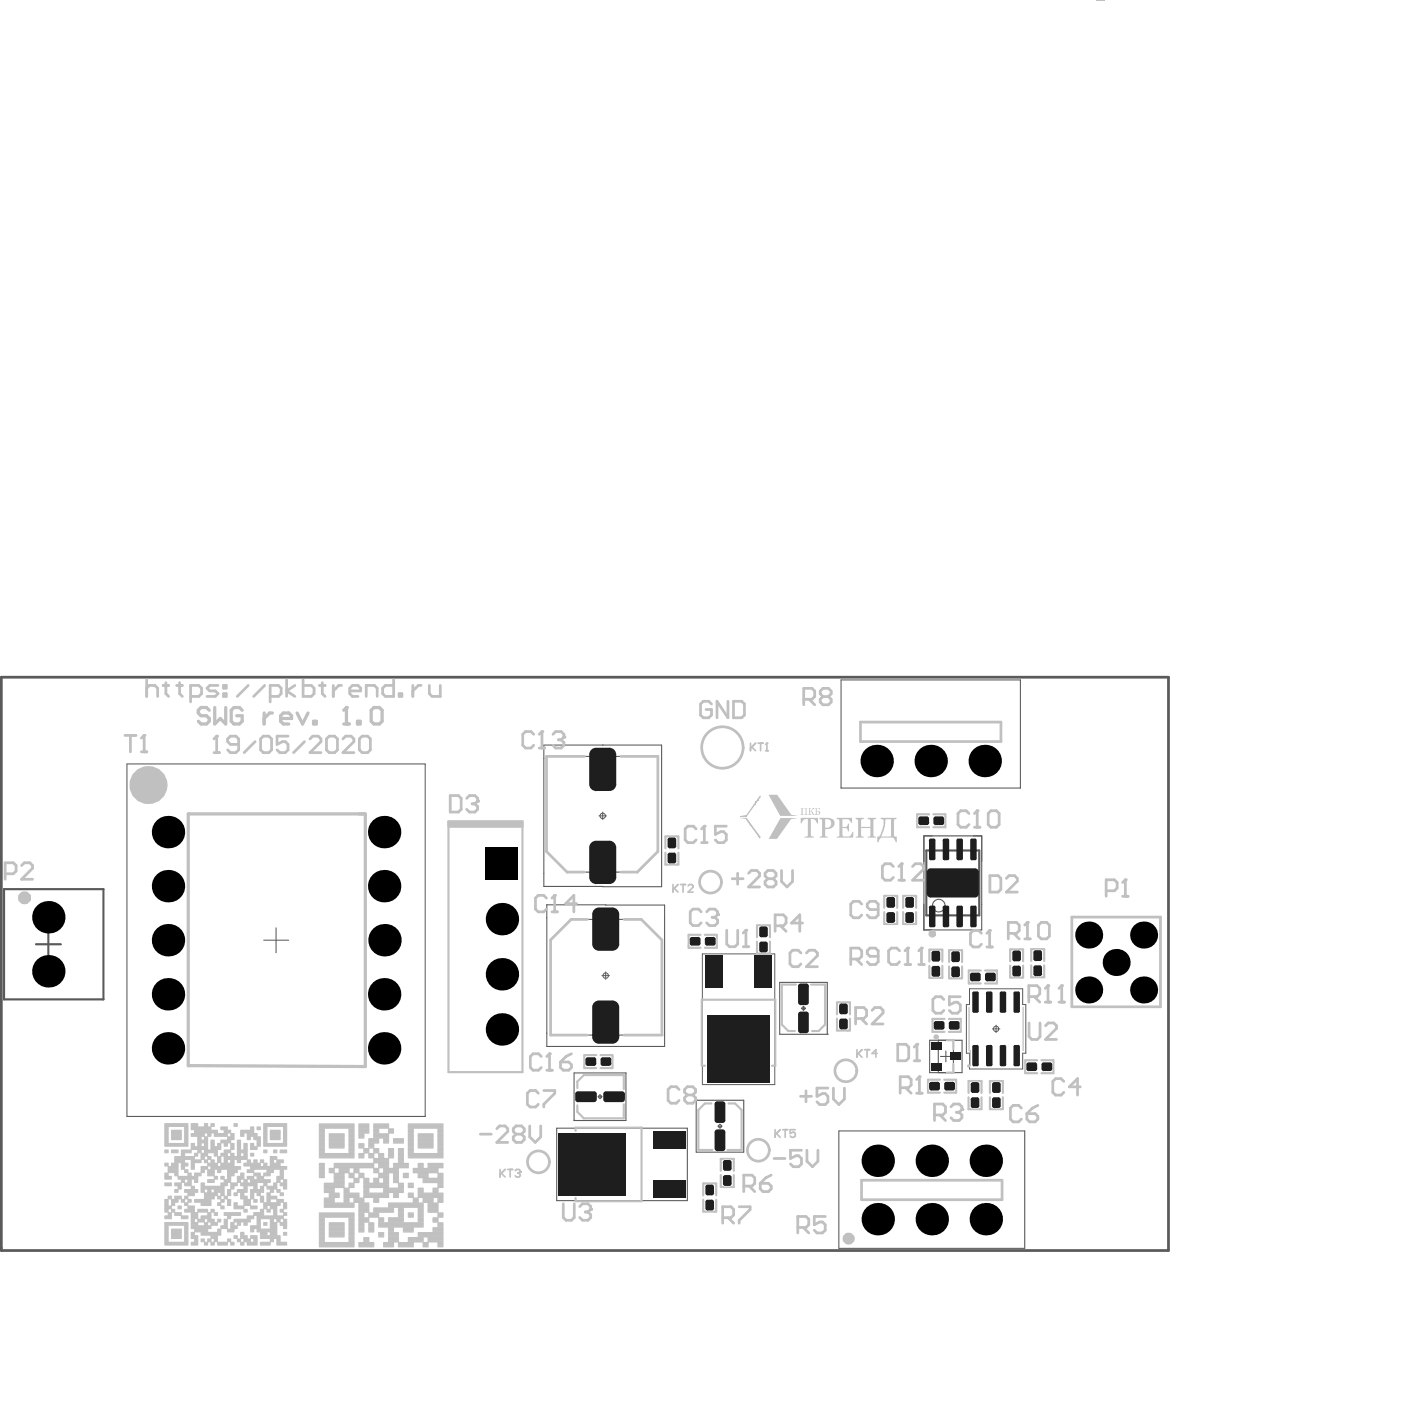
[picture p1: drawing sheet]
<svg xmlns="http://www.w3.org/2000/svg" width="431mm" height="431mm" viewBox="0 0 431 431" stroke-linecap="round" stroke-linejoin="round" font-family="sans-serif">
<path d="M168.3 278.4v4.1M204.5 278.5v4.1M168.3 317.9v4.1M204.5 317.9v4.1M176.6 344.8h.1M176.7 344.8h.1" fill="none" stroke="#5a5a5a" stroke-width=".33"/>
<path d="M185.5 249.9v2.3M186.4 299v2.4" fill="none" stroke="#5a5a5a" stroke-width=".31"/>
<circle cx="214.2" cy="338.6" r=".17" fill="#5a5a5a"/>
<path d="M214.2 338.5v.1" fill="none" stroke="#5a5a5a" stroke-width=".33"/>
<path d="M246.6 310.3h1.3M220.9 346.5h1.3M221.5 345.9v1.3" fill="none" stroke="#5a5a5a" stroke-width=".31"/>
<circle cx="254.5" cy="318.2" r=".17" fill="#5a5a5a"/>
<g fill="none" stroke="#5a5a5a" stroke-width=".33">
<path d="M258.8 209.2h55.2v33.3h-55.2zM39.1 235.1h91.7v108.4h-91.7zM284.3 257.2h17.8v29h-17.8zM168.3 278.4h18.2M185.5 272.8h-18.2v-43.5h36.3v43.5h-18.2M186.3 278.5h18.2M289.9 271.7h6.6M293.2 268.4v6.6M81.2 289.3h7.6M85 285.5v7.7M168.3 282.5v35.4M204.5 282.6v35.3"/>
<path d="M239.9 302.3h14.6v16h-14.6zM168.3 322h36.2M214.2 338.6l14.7-.1v16h-14.7zM286.1 320.1h9.9v10h-9.9zM289.4 325.1h3.3M291 323.4v3.3M171.3 347.2h40.2v22.2h-40.2zM176.6 344.8v-14.7h16v14.7h-15.9M258.1 348h57.2v36.1h-57.2z"/>
</g>
<g fill="none" stroke="#5a5a5a" stroke-width=".31">
<path d="M184.3 251.1h2.3M216.1 293.5h22.3v40.2h-22.3zM185.2 300.2h2.3M247.2 309.6v1.3M298.3 304.2h16.4v4.9h.9v15h-.9v4.8h-16.4v-4.8h-.9v-15h.9zM305.3 316.6h2.4M306.5 315.4v2.4M184 337.5h1.3M184.6 336.8v1.3"/>
<circle cx="185.5" cy="251.1" r=".83"/>
<circle cx="186.4" cy="300.2" r=".83"/>
<circle cx="247.2" cy="310.3" r=".5"/>
<circle cx="306.5" cy="316.6" r=".83"/>
<circle cx="184.6" cy="337.5" r=".5"/>
<circle cx="221.5" cy="346.5" r=".5"/>
</g>
<path d="M1.2 273.6h30.6v33.9h-30.6zM11.1 290.6h7.6M14.9 286.8v7.6" fill="none" stroke="#5a5a5a" stroke-width=".66"/>
<g fill="#5a5a5a">
<circle cx="168.2" cy="232.8" r=".17"/>
<circle cx="203.7" cy="318.5" r=".17"/>
</g>
<path d="M285 261.7h16.3v20h-16.3z" fill="none" stroke="#5a5a5a" stroke-width=".66"/>
<g fill="none" stroke="#5a5a5a" stroke-width=".33">
<path d="M168.2 232.8h34.2v29.2l-6.3 6.4h-21.6l-6.3-6.4zM175.7 282.9h21.6l6.4 6.3v29.3h-34.3v-29.3zM288.7 320.1h4.7v10h-4.7z"/>
<circle cx="288.9" cy="278.7" r="1.94"/>
</g>
<path d="M.4 208.4h359.1v176.4h-359.1z" fill="none" stroke="#5a5a5a" stroke-width=".84"/>
<g fill="#c0c0c0">
<path d="M227.9 251.2h.7z"/>
<path d="M228.4 251l.5 .2z"/>
</g>
<path d="M227.8 251.2h2" fill="none" stroke="#c0c0c0" stroke-width=".31"/>
<g fill="#c0c0c0">
<path d="M228.8 251l.3 .2z"/>
<path d="M232.1 247.3l.3 .3-.2-.1v.3l-.1-.1 .1 .2-.3-.2v-.2l.3 .2z"/>
<path d="M231.5 248.1l.3 .1-.1 .4z"/>
<path d="M231.8 247.7l.3 .3z"/>
<path d="M231.6 248l.3 .3z"/>
<path d="M231.4 248.2l.1 .3z"/>
<path d="M233.2 245.7l.2 .3h-.3l.3-.3-.3 .3 .3-.1-.3 .1 .4 .1-.2-.1v.3l-.3-.1z"/>
<path d="M232.8 246.5a.16 .16 0 0 1 .3 0 .16 .16 0 0 1-.3 0z"/>
<path d="M232.7 246.5l.2 .4-.3-.2h.2z"/>
<path d="M233.3 245.6l.2 .4z"/>
<path d="M233.7 245.1l.2 .1z"/>
<path d="M233.9 245.2l.1 .2z"/>
<path d="M233.4 245.4h.2z"/>
<path d="M232.6 246.8l.2 .2z"/>
</g>
<path d="M337.4 .1h2.7" fill="none" stroke="#c0c0c0" stroke-width=".31"/>
<g fill="#c0c0c0">
<path d="M232.3 247.1l.1 .3v-.2l.2 .1-.2 .2z"/>
<path d="M232.5 246.7l.2 .4-.3-.2z"/>
<path d="M232.4 246.9l.2 .4z"/>
<path d="M233.9 244.7l.2 .6-4.3 5.9h-2l1.9-.4z"/>
<path d="M240.2 251.7l5 .1-1.8 .3-4.3 6h-2.6z"/>
<path d="M236.5 244.6h2.6l4.4 6.1 1.8 .4h-5.2l-3.6-6.5h2.6z"/>
<path d="M227.7 251.6h2.1l3.7 5.2v.5v-.5l.6 .8-.3 .5-.6-.9 .4 .1h-.2l.4 .8-4.4-6.1 4.1 5-.1 .3-4-5.3zM233.1 256.9l.2 .2z"/>
</g>
<g fill="none" stroke="#c0c0c0" stroke-width=".34">
<path d="M50.7 357.9h1M50.7 358.1h1M50.7 358.3h1M50.7 358.4h1M50.7 358.6h1M50.7 358.8h1M50.7 351.2h1M50.7 351.3h1M50.7 351.5h1M50.7 351.7h1M50.7 353.9h1M50.7 354h1"/>
<path d="M50.7 354.2h1M50.7 354.4h1M50.7 354.5h1M50.7 354.7h1M50.7 346.8h1M50.7 346.9h1M50.7 347.1h1M50.7 347.3h1M50.7 347.4h1M50.7 347.6h1M50.7 347.8h1M50.7 348h1"/>
<path d="M50.7 348.1h1M50.7 348.3h1M50.7 348.5h1M50.7 348.6h1M50.7 348.8h1M50.7 349h1M50.7 349.1h1M50.7 349.3h1M50.7 349.5h1M50.7 349.6h1M50.7 349.8h1M50.7 350h1"/>
<path d="M50.7 350.2h1M50.7 350.3h1M50.7 350.5h1M50.7 350.7h1M50.7 351.8h7.1M50.7 352h7.1M50.7 352.2h7.1M50.7 352.3h7.1M50.7 352.5h7.1M50.7 352.7h7.1M50.7 345.8h7.1M50.7 345.9h7.1"/>
<path d="M50.7 346.1h7.1M50.7 346.3h7.1M50.7 346.4h7.1M50.7 346.6h7.1M50.7 350.8h1M50.7 351h1M51.7 358.9h3.1M51.7 359.1h3.1M51.7 359.3h3.1M51.7 359.4h3.1M51.7 359.6h3.1M51.7 359.8h3.1"/>
<path d="M51.7 360h3.1M52.8 357.9h2M52.8 358.1h2M52.8 358.3h2M52.8 358.4h2M52.8 358.6h2M52.8 358.8h2M52.8 353.9h2M52.8 354h2M52.8 354.2h2M52.8 354.4h2M52.8 354.5h2"/>
<path d="M52.8 354.7h2M52.8 347.8h3M52.8 348h3M52.8 348.1h3M52.8 348.3h3M52.8 348.5h3M52.8 348.6h3M52.8 348.8h3M52.8 349h3M52.8 349.1h3M52.8 349.3h3M52.8 349.5h3"/>
<path d="M52.8 349.6h3M52.8 349.8h3M52.8 350h3M52.8 350.2h3M52.8 350.3h3M52.8 350.5h3M52.8 350.7h3M53.8 355.9h6M53.8 356.1h6M53.8 356.2h6M53.8 356.4h6M53.8 356.6h6"/>
<path d="M53.8 356.7h6M53.8 356.9h3M53.8 357.1h3M53.8 357.2h3M53.8 357.4h3M53.8 357.6h3M53.8 357.8h3M55.8 357.9h2M55.8 358.1h2M55.8 358.3h2M55.8 358.4h2M55.8 358.6h2"/>
<path d="M55.8 358.8h2M55.8 358.9h1M55.8 359.1h1M55.8 359.3h1M55.8 359.4h1M55.8 359.6h1M55.8 359.8h1M55.8 353.9h3M55.8 354h3M55.8 354.2h3M55.8 354.4h3M55.8 354.5h3"/>
<path d="M55.8 354.7h3M55.8 354.9h1M55.8 355.1h1M55.8 355.2h1M55.8 355.4h1M55.8 355.6h1M55.8 355.7h1M56.8 360h1M56.8 351.2h1M56.8 351.3h1M56.8 351.5h1M56.8 351.7h1"/>
<path d="M56.8 346.8h1M56.8 346.9h1M56.8 347.1h1M56.8 347.3h1M56.8 347.4h1M56.8 347.6h1M56.8 347.8h1M56.8 348h1M56.8 348.1h1M56.8 348.3h1M56.8 348.5h1M56.8 348.6h1"/>
<path d="M56.8 348.8h1M56.8 349h1M56.8 349.1h1M56.8 349.3h1M56.8 349.5h1M56.8 349.6h1M56.8 349.8h1M56.8 350h1M56.8 350.2h1M56.8 350.3h1M56.8 350.5h1M56.8 350.7h1"/>
<path d="M56.8 350.8h1M56.8 351h1M58.8 357.9h1M58.8 358.1h1M58.8 358.3h1M58.8 358.4h1M58.8 358.6h1M58.8 358.8h1M58.8 358.9h1M58.8 359.1h1M58.8 359.3h1M58.8 359.4h1"/>
<path d="M58.8 359.6h1M58.8 359.8h1M58.8 346.8h6.1M58.8 346.9h6.1M58.8 347.1h6.1M58.8 347.3h6.1M58.8 347.4h6.1M58.8 347.6h6.1M58.8 348.8h4.1M58.8 349h4.1M58.8 349.1h4.1M58.8 349.3h4.1"/>
<path d="M58.8 349.5h4.1M58.8 349.6h4.1M58.8 351.8h1M58.8 352h1M58.8 352.2h1M58.8 352.3h1M58.8 352.5h1M58.8 352.7h1M58.8 356.9h3.1M58.8 357.1h3.1M58.8 357.2h3.1M58.8 357.4h3.1"/>
<path d="M58.8 345.8h2.1M58.8 345.9h2.1M58.8 346.1h2.1M58.8 346.3h2.1M58.8 346.4h2.1M58.8 346.6h2.1M58.8 352.9h5.1M58.8 353h5.1M58.8 353.2h5.1M58.8 353.4h5.1M58.8 353.5h5.1M58.8 353.7h5.1"/>
<path d="M58.8 357.6h3.1M58.8 357.8h3.1M59.8 347.8h7.1M59.8 348h7.1M59.8 348.1h7.1M59.8 348.3h7.1M59.8 348.5h7.1M59.8 348.6h7.1M59.8 354.9h1.1M59.8 355.1h1.1M59.8 355.2h1.1M59.8 355.4h1.1"/>
<path d="M59.8 355.6h1.1M59.8 355.7h1.1M60.9 351.2h3M60.9 351.3h3M60.9 351.5h3M60.9 351.7h3M60.9 353.9h1M60.9 354h1M60.9 354.2h1M60.9 354.4h1M60.9 354.5h1M60.9 354.7h1"/>
<path d="M60.9 349.8h1M60.9 350h1M60.9 350.2h1M60.9 350.3h1M60.9 350.5h1M60.9 350.7h1M60.9 351.8h1M60.9 352h1M60.9 352.2h1M60.9 352.3h1M60.9 352.5h1M60.9 352.7h1"/>
<path d="M60.9 350.8h3M60.9 351h3M61.9 358.9h2M61.9 359.1h2M61.9 359.3h2M61.9 359.4h2M61.9 359.6h2M61.9 359.8h2M61.9 360h1M61.9 354.9h2M61.9 355.1h2M61.9 355.2h2"/>
<path d="M61.9 355.4h2M61.9 355.6h2M61.9 355.7h2M61.9 355.9h1M61.9 356.1h1M61.9 356.2h1M61.9 356.4h1M61.9 356.6h1M61.9 356.7h1M62.9 353.9h4M62.9 354h4M62.9 354.2h4"/>
<path d="M62.9 354.4h4M62.9 354.5h4M62.9 354.7h4M62.9 349.8h1M62.9 350h1M62.9 350.2h1M62.9 350.3h1M62.9 350.5h1M62.9 350.7h1M62.9 351.8h1M62.9 352h1M62.9 352.2h1"/>
<path d="M62.9 352.3h1M62.9 352.5h1M62.9 352.7h1M62.9 356.9h1M62.9 357.1h1M62.9 357.2h1M62.9 357.4h1M62.9 345.8h1M62.9 345.9h1M62.9 346.1h1M62.9 346.3h1M62.9 346.4h1"/>
<path d="M62.9 346.6h1M62.9 357.6h1M62.9 357.8h1M63.9 357.9h3M63.9 358.1h3M63.9 358.3h3M63.9 358.4h3M63.9 358.6h3M63.9 358.8h3M63.9 360h2M63.9 348.8h1M63.9 349h1"/>
<path d="M63.9 349.1h1M63.9 349.3h1M63.9 349.5h1M63.9 349.6h1M63.9 355.9h1M63.9 356.1h1M63.9 356.2h1M63.9 356.4h1M63.9 356.6h1M63.9 356.7h1M64.9 358.9h9.1M64.9 359.1h9.1"/>
<path d="M64.9 359.3h9.1M64.9 359.4h9.1M64.9 359.6h9.1M64.9 359.8h9.1M64.9 351.2h1M64.9 351.3h1M64.9 351.5h1M64.9 351.7h1M64.9 351.8h1M64.9 352h1M64.9 352.2h1M64.9 352.3h1"/>
<path d="M64.9 352.5h1M64.9 352.7h1M64.9 356.9h1M64.9 357.1h1M64.9 357.2h1M64.9 357.4h1M64.9 345.8h1M64.9 345.9h1M64.9 346.1h1M64.9 346.3h1M64.9 346.4h1M64.9 346.6h1"/>
<path d="M64.9 352.9h3.1M64.9 353h3.1M64.9 353.2h3.1M64.9 353.4h3.1M64.9 353.5h3.1M64.9 353.7h3.1M64.9 350.8h1M64.9 351h1M64.9 357.6h1M64.9 357.8h1M65.9 348.8h4.1M65.9 349h4.1"/>
<path d="M65.9 349.1h4.1M65.9 349.3h4.1M65.9 349.5h4.1M65.9 349.6h4.1M65.9 354.9h1M65.9 355.1h1M65.9 355.2h1M65.9 355.4h1M65.9 355.6h1M65.9 355.7h1M66.9 360h1.1M66.9 351.8h1.1"/>
<path d="M66.9 352h1.1M66.9 352.2h1.1M66.9 352.3h1.1M66.9 352.5h1.1M66.9 352.7h1.1M66.9 355.9h1.1M66.9 356.1h1.1M66.9 356.2h1.1M66.9 356.4h1.1M66.9 356.6h1.1M66.9 356.7h1.1M66.9 356.9h1.1"/>
<path d="M66.9 357.1h1.1M66.9 357.2h1.1M66.9 357.4h1.1M66.9 357.6h1.1M66.9 357.8h1.1M68 357.9h4M68 358.1h4M68 358.3h4M68 358.4h4M68 358.6h4M68 358.8h4M68 351.2h3"/>
<path d="M68 351.3h3M68 351.5h3M68 351.7h3M68 346.8h2M68 346.9h2M68 347.1h2M68 347.3h2M68 347.4h2M68 347.6h2M68 354.9h2M68 355.1h2M68 355.2h2"/>
<path d="M68 355.4h2M68 355.6h2M68 355.7h2M68 350.8h3M68 351h3M69 353.9h2M69 354h2M69 354.2h2M69 354.4h2M69 354.5h2M69 354.7h2M69 347.8h2"/>
<path d="M69 348h2M69 348.1h2M69 348.3h2M69 348.5h2M69 348.6h2M69 351.8h1M69 352h1M69 352.2h1M69 352.3h1M69 352.5h1M69 352.7h1M69 355.9h7.1"/>
<path d="M69 356.1h7.1M69 356.2h7.1M69 356.4h7.1M69 356.6h7.1M69 356.7h7.1M69 356.9h1M69 357.1h1M69 357.2h1M69 357.4h1M69 357.6h1M69 357.8h1M70 360h3"/>
<path d="M70 349.8h2M70 350h2M70 350.2h2M70 350.3h2M70 350.5h2M70 350.7h2M71 348.8h1M71 349h1M71 349.1h1M71 349.3h1M71 349.5h1M71 349.6h1"/>
<path d="M71 351.8h1M71 352h1M71 352.2h1M71 352.3h1M71 352.5h1M71 352.7h1M71 354.9h1M71 355.1h1M71 355.2h1M71 355.4h1M71 355.6h1M71 355.7h1"/>
<path d="M71 356.9h1M71 357.1h1M71 357.2h1M71 357.4h1M71 352.9h1M71 353h1M71 353.2h1M71 353.4h1M71 353.5h1M71 353.7h1M71 357.6h1M71 357.8h1"/>
<path d="M72 345.8h1M72 345.9h1M72 346.1h1M72 346.3h1M72 346.4h1M72 346.6h1M73 351.2h1M73 351.3h1M73 351.5h1M73 351.7h1M73 353.9h3.1M73 354h3.1"/>
<path d="M73 354.2h3.1M73 354.4h3.1M73 354.5h3.1M73 354.7h3.1M73 351.8h1M73 352h1M73 352.2h1M73 352.3h1M73 352.5h1M73 352.7h1M73 354.9h1M73 355.1h1"/>
<path d="M73 355.2h1M73 355.4h1M73 355.6h1M73 355.7h1M73 356.9h1M73 357.1h1M73 357.2h1M73 357.4h1M73 352.9h1M73 353h1M73 353.2h1M73 353.4h1"/>
<path d="M73 353.5h1M73 353.7h1M73 350.8h1M73 351h1M73 357.6h1M73 357.8h1M74 347.8h4.1M74 348h4.1M74 348.1h4.1M74 348.3h4.1M74 348.5h4.1M74 348.6h4.1"/>
<path d="M74 348.8h1.1M74 349h1.1M74 349.1h1.1M74 349.3h1.1M74 349.5h1.1M74 349.6h1.1M75.1 357.9h5M75.1 358.1h5M75.1 358.3h5M75.1 358.4h5M75.1 358.6h5M75.1 358.8h5"/>
<path d="M75.1 351.8h1M75.1 352h1M75.1 352.2h1M75.1 352.3h1M75.1 352.5h1M75.1 352.7h1M75.1 354.9h1M75.1 355.1h1M75.1 355.2h1M75.1 355.4h1M75.1 355.6h1M75.1 355.7h1"/>
<path d="M75.1 352.9h1M75.1 353h1M75.1 353.2h1M75.1 353.4h1M75.1 353.5h1M75.1 353.7h1M76.1 360h2M76.1 348.8h3M76.1 349h3M76.1 349.1h3M76.1 349.3h3M76.1 349.5h3"/>
<path d="M76.1 349.6h3M76.1 349.8h1M76.1 350h1M76.1 350.2h1M76.1 350.3h1M76.1 350.5h1M76.1 350.7h1M76.1 356.9h1M76.1 357.1h1M76.1 357.2h1M76.1 357.4h1M76.1 357.6h1"/>
<path d="M76.1 357.8h1M77.1 358.9h11.1M77.1 359.1h11.1M77.1 359.3h11.1M77.1 359.4h11.1M77.1 359.6h11.1M77.1 359.8h11.1M77.1 346.8h1M77.1 346.9h1M77.1 347.1h1M77.1 347.3h1M77.1 347.4h1"/>
<path d="M77.1 347.6h1M77.1 351.8h1M77.1 352h1M77.1 352.2h1M77.1 352.3h1M77.1 352.5h1M77.1 352.7h1M77.1 354.9h1M77.1 355.1h1M77.1 355.2h1M77.1 355.4h1M77.1 355.6h1"/>
<path d="M77.1 355.7h1M77.1 352.9h2M77.1 353h2M77.1 353.2h2M77.1 353.4h2M77.1 353.5h2M77.1 353.7h2M78.1 349.8h2M78.1 350h2M78.1 350.2h2M78.1 350.3h2M78.1 350.5h2"/>
<path d="M78.1 350.7h2M78.1 356.9h1M78.1 357.1h1M78.1 357.2h1M78.1 357.4h1M78.1 357.6h1M78.1 357.8h1M79.1 351.2h1M79.1 351.3h1M79.1 351.5h1M79.1 351.7h1M79.1 346.8h1"/>
<path d="M79.1 346.9h1M79.1 347.1h1M79.1 347.3h1M79.1 347.4h1M79.1 347.6h1M79.1 351.8h1M79.1 352h1M79.1 352.2h1M79.1 352.3h1M79.1 352.5h1M79.1 352.7h1M79.1 350.8h1"/>
<path d="M79.1 351h1M80.1 356.9h1M80.1 357.1h1M80.1 357.2h1M80.1 357.4h1M80.1 357.6h1M80.1 357.8h1M81.1 357.9h1M81.1 358.1h1M81.1 358.3h1M81.1 358.4h1M81.1 358.6h1"/>
<path d="M81.1 358.8h1M81.1 351.2h1M81.1 351.3h1M81.1 351.5h1M81.1 351.7h1M81.1 353.9h1M81.1 354h1M81.1 354.2h1M81.1 354.4h1M81.1 354.5h1M81.1 354.7h1M81.1 346.8h1"/>
<path d="M81.1 346.9h1M81.1 347.1h1M81.1 347.3h1M81.1 347.4h1M81.1 347.6h1M81.1 347.8h1M81.1 348h1M81.1 348.1h1M81.1 348.3h1M81.1 348.5h1M81.1 348.6h1M81.1 348.8h1"/>
<path d="M81.1 349h1M81.1 349.1h1M81.1 349.3h1M81.1 349.5h1M81.1 349.6h1M81.1 349.8h1M81.1 350h1M81.1 350.2h1M81.1 350.3h1M81.1 350.5h1M81.1 350.7h1M81.1 351.8h7.1"/>
<path d="M81.1 352h7.1M81.1 352.2h7.1M81.1 352.3h7.1M81.1 352.5h7.1M81.1 352.7h7.1M81.1 345.8h7.1M81.1 345.9h7.1M81.1 346.1h7.1M81.1 346.3h7.1M81.1 346.4h7.1M81.1 346.6h7.1M81.1 350.8h1"/>
<path d="M81.1 351h1M82.1 360h2.1M83.2 357.9h3M83.2 358.1h3M83.2 358.3h3M83.2 358.4h3M83.2 358.6h3M83.2 358.8h3M83.2 347.8h3M83.2 348h3M83.2 348.1h3M83.2 348.3h3"/>
<path d="M83.2 348.5h3M83.2 348.6h3M83.2 348.8h3M83.2 349h3M83.2 349.1h3M83.2 349.3h3M83.2 349.5h3M83.2 349.6h3M83.2 349.8h3M83.2 350h3M83.2 350.2h3M83.2 350.3h3"/>
<path d="M83.2 350.5h3M83.2 350.7h3M83.2 355.9h2M83.2 356.1h2M83.2 356.2h2M83.2 356.4h2M83.2 356.6h2M83.2 356.7h2M83.2 356.9h1M83.2 357.1h1M83.2 357.2h1M83.2 357.4h1"/>
<path d="M83.2 357.6h1M83.2 357.8h1M84.2 353.9h1M84.2 354h1M84.2 354.2h1M84.2 354.4h1M84.2 354.5h1M84.2 354.7h1M85.2 356.9h2M85.2 357.1h2M85.2 357.2h2M85.2 357.4h2"/>
<path d="M85.2 357.6h2M85.2 357.8h2M86.2 360h1M86.2 353.9h2M86.2 354h2M86.2 354.2h2M86.2 354.4h2M86.2 354.5h2M86.2 354.7h2M87.2 351.2h1M87.2 351.3h1M87.2 351.5h1"/>
<path d="M87.2 351.7h1M87.2 346.8h1M87.2 346.9h1M87.2 347.1h1M87.2 347.3h1M87.2 347.4h1M87.2 347.6h1M87.2 347.8h1M87.2 348h1M87.2 348.1h1M87.2 348.3h1M87.2 348.5h1"/>
<path d="M87.2 348.6h1M87.2 348.8h1M87.2 349h1M87.2 349.1h1M87.2 349.3h1M87.2 349.5h1M87.2 349.6h1M87.2 349.8h1M87.2 350h1M87.2 350.2h1M87.2 350.3h1M87.2 350.5h1"/>
<path d="M87.2 350.7h1M87.2 350.8h1M87.2 351h1M50.7 378.2h1M50.7 378.4h1M50.7 378.5h1M50.7 378.7h1M50.7 378.9h1M50.7 379h1M50.7 379.2h1M50.7 379.4h1M50.7 379.6h1"/>
<path d="M50.7 379.7h1M50.7 379.9h1M50.7 371.4h2.1M50.7 371.6h2.1M50.7 371.8h2.1M50.7 372h2.1M50.7 372.1h1M50.7 372.3h1M50.7 372.5h1M50.7 372.6h1M50.7 372.8h1M50.7 373h1"/>
<path d="M50.7 374.1h2.1M50.7 374.3h2.1M50.7 374.5h2.1M50.7 374.7h2.1M50.7 374.8h2.1M50.7 375h2.1M50.7 377.2h1M50.7 377.4h1M50.7 377.5h1M50.7 377.7h1M50.7 364.7h2.1M50.7 364.9h2.1"/>
<path d="M50.7 369.1h1M50.7 369.2h1M50.7 369.4h1M50.7 369.6h1M50.7 369.8h1M50.7 369.9h1M50.7 370.1h1M50.7 370.3h1M50.7 370.4h1M50.7 370.6h1M50.7 370.8h1M50.7 370.9h1"/>
<path d="M50.7 361h1M50.7 361.1h1M50.7 361.3h1M50.7 361.5h1M50.7 361.6h1M50.7 361.8h1M50.7 362h2.1M50.7 362.1h2.1M50.7 362.3h2.1M50.7 362.5h2.1M50.7 362.7h2.1M50.7 362.8h2.1"/>
<path d="M50.7 364h2.1M50.7 364.2h2.1M50.7 376.2h7.1M50.7 376.3h7.1M50.7 376.5h7.1M50.7 376.7h7.1M50.7 376.9h7.1M50.7 377h7.1M50.7 371.1h2.1M50.7 371.3h2.1M50.7 377.9h1M50.7 378h1"/>
<path d="M50.7 364.3h2.1M50.7 364.5h2.1M51.7 373.1h1.1M51.7 373.3h1.1M51.7 373.5h1.1M51.7 373.6h1.1M51.7 373.8h1.1M51.7 374h1.1M51.7 368.1h1.1M51.7 368.2h1.1M51.7 368.4h1.1M51.7 368.6h1.1"/>
<path d="M51.7 368.7h1.1M51.7 368.9h1.1M51.7 360.1h3.1M51.7 360.3h3.1M51.7 360.5h3.1M51.7 360.6h3.1M51.7 360.8h3.1M52.8 378.2h3M52.8 378.4h3M52.8 378.5h3M52.8 378.7h3M52.8 378.9h3"/>
<path d="M52.8 379h3M52.8 379.2h3M52.8 379.4h3M52.8 379.6h3M52.8 379.7h3M52.8 379.9h3M52.8 372.1h1M52.8 372.3h1M52.8 372.5h1M52.8 372.6h1M52.8 372.8h1M52.8 373h1"/>
<path d="M52.8 369.1h2M52.8 369.2h2M52.8 369.4h2M52.8 369.6h2M52.8 369.8h2M52.8 369.9h2M52.8 370.1h1M52.8 370.3h1M52.8 370.4h1M52.8 370.6h1M52.8 370.8h1M52.8 370.9h1"/>
<path d="M53.8 373.1h2M53.8 373.3h2M53.8 373.5h2M53.8 373.6h2M53.8 373.8h2M53.8 374h2M53.8 364.7h2M53.8 364.9h2M53.8 366h1M53.8 366.2h1M53.8 366.4h1M53.8 366.5h1"/>
<path d="M53.8 366.7h1M53.8 366.9h1M53.8 368.1h2M53.8 368.2h2M53.8 368.4h2M53.8 368.6h2M53.8 368.7h2M53.8 368.9h2M53.8 361h1M53.8 361.1h1M53.8 361.3h1M53.8 361.5h1"/>
<path d="M53.8 361.6h1M53.8 361.8h1M53.8 364h2M53.8 364.2h2M53.8 364.3h2M53.8 364.5h2M54.8 371.4h1M54.8 371.6h1M54.8 371.8h1M54.8 372h1M54.8 365h1M54.8 365.2h1"/>
<path d="M54.8 365.4h1M54.8 365.5h1M54.8 365.7h1M54.8 365.9h1M54.8 362h6.1M54.8 362.1h6.1M54.8 362.3h6.1M54.8 362.5h6.1M54.8 362.7h6.1M54.8 362.8h6.1M54.8 371.1h1M54.8 371.3h1"/>
<path d="M55.8 374.1h2M55.8 374.3h2M55.8 374.5h2M55.8 374.7h2M55.8 374.8h2M55.8 375h2M55.8 369.1h1M55.8 369.2h1M55.8 369.4h1M55.8 369.6h1M55.8 369.8h1M55.8 369.9h1"/>
<path d="M55.8 363h1M55.8 363.2h1M55.8 363.3h1M55.8 363.5h1M55.8 363.7h1M55.8 363.8h1M56.8 378.2h1M56.8 378.4h1M56.8 378.5h1M56.8 378.7h1M56.8 378.9h1M56.8 379h1"/>
<path d="M56.8 379.2h1M56.8 379.4h1M56.8 379.6h1M56.8 379.7h1M56.8 379.9h1M56.8 372.1h3M56.8 372.3h3M56.8 372.5h3M56.8 372.6h3M56.8 372.8h3M56.8 373h3M56.8 377.2h1"/>
<path d="M56.8 377.4h1M56.8 377.5h1M56.8 377.7h1M56.8 364.7h2M56.8 364.9h2M56.8 366h4.1M56.8 366.2h4.1M56.8 366.4h4.1M56.8 366.5h4.1M56.8 366.7h4.1M56.8 366.9h4.1M56.8 368.1h1"/>
<path d="M56.8 368.2h1M56.8 368.4h1M56.8 368.6h1M56.8 368.7h1M56.8 368.9h1M56.8 370.1h1M56.8 370.3h1M56.8 370.4h1M56.8 370.6h1M56.8 370.8h1M56.8 370.9h1M56.8 360.1h1"/>
<path d="M56.8 360.3h1M56.8 360.5h1M56.8 360.6h1M56.8 360.8h1M56.8 364h2M56.8 364.2h2M56.8 377.9h1M56.8 378h1M56.8 364.3h2M56.8 364.5h2M57.8 371.4h2M57.8 371.6h2"/>
<path d="M57.8 371.8h2M57.8 372h2M57.8 369.1h1M57.8 369.2h1M57.8 369.4h1M57.8 369.6h1M57.8 369.8h1M57.8 369.9h1M57.8 361h1M57.8 361.1h1M57.8 361.3h1M57.8 361.5h1"/>
<path d="M57.8 361.6h1M57.8 361.8h1M57.8 367.1h2M57.8 367.2h2M57.8 367.4h2M57.8 367.6h2M57.8 367.7h2M57.8 367.9h2M57.8 363h1M57.8 363.2h1M57.8 363.3h1M57.8 363.5h1"/>
<path d="M57.8 363.7h1M57.8 363.8h1M57.8 371.1h2M57.8 371.3h2M58.8 379.2h1M58.8 379.4h1M58.8 379.6h1M58.8 379.7h1M58.8 379.9h1M58.8 373.1h2.1M58.8 373.3h2.1M58.8 373.5h2.1"/>
<path d="M58.8 373.6h2.1M58.8 373.8h2.1M58.8 374h2.1M58.8 374.1h2.1M58.8 374.3h2.1M58.8 374.5h2.1M58.8 374.7h2.1M58.8 374.8h2.1M58.8 375h2.1M58.8 377.2h6.1M58.8 377.4h6.1M58.8 377.5h6.1"/>
<path d="M58.8 377.7h6.1M58.8 365h1M58.8 365.2h1M58.8 365.4h1M58.8 365.5h1M58.8 365.7h1M58.8 365.9h1M58.8 375.2h1M58.8 375.3h1M58.8 375.5h1M58.8 375.7h1M58.8 375.8h1"/>
<path d="M58.8 376h1M58.8 376.2h2.1M58.8 376.3h2.1M58.8 376.5h2.1M58.8 376.7h2.1M58.8 376.9h2.1M58.8 377h2.1M58.8 377.9h6.1M58.8 378h6.1M59.8 378.2h4.1M59.8 378.4h4.1M59.8 378.5h4.1"/>
<path d="M59.8 378.7h4.1M59.8 378.9h4.1M59.8 379h4.1M59.8 369.1h5.1M59.8 369.2h5.1M59.8 369.4h5.1M59.8 369.6h5.1M59.8 369.8h5.1M59.8 369.9h5.1M59.8 361h2.1M59.8 361.1h2.1M59.8 361.3h2.1"/>
<path d="M59.8 361.5h2.1M59.8 361.6h2.1M59.8 361.8h2.1M59.8 363h1.1M59.8 363.2h1.1M59.8 363.3h1.1M59.8 363.5h1.1M59.8 363.7h1.1M59.8 363.8h1.1M60.9 372.1h3M60.9 372.3h3M60.9 372.5h3"/>
<path d="M60.9 372.6h3M60.9 372.8h3M60.9 373h3M60.9 375.2h2M60.9 375.3h2M60.9 375.5h2M60.9 375.7h2M60.9 375.8h2M60.9 376h2M61.9 379.2h6.1M61.9 379.4h6.1M61.9 379.6h6.1"/>
<path d="M61.9 379.7h6.1M61.9 379.9h6.1M61.9 374.1h3M61.9 374.3h3M61.9 374.5h3M61.9 374.7h3M61.9 374.8h3M61.9 375h3M61.9 364.7h1M61.9 364.9h1M61.9 365h7.1M61.9 365.2h7.1"/>
<path d="M61.9 365.4h7.1M61.9 365.5h7.1M61.9 365.7h7.1M61.9 365.9h7.1M61.9 366h1M61.9 366.2h1M61.9 366.4h1M61.9 366.5h1M61.9 366.7h1M61.9 366.9h1M61.9 370.1h3M61.9 370.3h3"/>
<path d="M61.9 370.4h3M61.9 370.6h3M61.9 370.8h3M61.9 370.9h3M61.9 360.1h1M61.9 360.3h1M61.9 360.5h1M61.9 360.6h1M61.9 360.8h1M61.9 364h1M61.9 364.2h1M61.9 364.3h1"/>
<path d="M61.9 364.5h1M62.9 368.1h3M62.9 368.2h3M62.9 368.4h3M62.9 368.6h3M62.9 368.7h3M62.9 368.9h3M62.9 376.2h1M62.9 376.3h1M62.9 376.5h1M62.9 376.7h1M62.9 376.9h1"/>
<path d="M62.9 377h1M62.9 367.1h4M62.9 367.2h4M62.9 367.4h4M62.9 367.6h4M62.9 367.7h4M62.9 367.9h4M63.9 373.1h1M63.9 373.3h1M63.9 373.5h1M63.9 373.6h1M63.9 373.8h1"/>
<path d="M63.9 374h1M63.9 366h1M63.9 366.2h1M63.9 366.4h1M63.9 366.5h1M63.9 366.7h1M63.9 366.9h1M63.9 360.1h2M63.9 360.3h2M63.9 360.5h2M63.9 360.6h2M63.9 360.8h2"/>
<path d="M63.9 361h2M63.9 361.1h2M63.9 361.3h2M63.9 361.5h2M63.9 361.6h2M63.9 361.8h2M63.9 375.2h2M63.9 375.3h2M63.9 375.5h2M63.9 375.7h2M63.9 375.8h2M63.9 376h2"/>
<path d="M63.9 363h2M63.9 363.2h2M63.9 363.3h2M63.9 363.5h2M63.9 363.7h2M63.9 363.8h2M64.9 372.1h1M64.9 372.3h1M64.9 372.5h1M64.9 372.6h1M64.9 372.8h1M64.9 373h1"/>
<path d="M64.9 376.2h2M64.9 376.3h2M64.9 376.5h2M64.9 376.7h2M64.9 376.9h2M64.9 377h2M65.9 373.1h1M65.9 373.3h1M65.9 373.5h1M65.9 373.6h1M65.9 373.8h1M65.9 374h1"/>
<path d="M65.9 366h3.1M65.9 366.2h3.1M65.9 366.4h3.1M65.9 366.5h3.1M65.9 366.7h3.1M65.9 366.9h3.1M65.9 362h1M65.9 362.1h1M65.9 362.3h1M65.9 362.5h1M65.9 362.7h1M65.9 362.8h1"/>
<path d="M66.9 378.2h1.1M66.9 378.4h1.1M66.9 378.5h1.1M66.9 378.7h1.1M66.9 378.9h1.1M66.9 379h1.1M66.9 368.1h1.1M66.9 368.2h1.1M66.9 368.4h1.1M66.9 368.6h1.1M66.9 368.7h1.1M66.9 368.9h1.1"/>
<path d="M66.9 370.1h1.1M66.9 370.3h1.1M66.9 370.4h1.1M66.9 370.6h1.1M66.9 370.8h1.1M66.9 370.9h1.1M66.9 360.1h1.1M66.9 360.3h1.1M66.9 360.5h1.1M66.9 360.6h1.1M66.9 360.8h1.1M66.9 375.2h1.1"/>
<path d="M66.9 375.3h1.1M66.9 375.5h1.1M66.9 375.7h1.1M66.9 375.8h1.1M66.9 376h1.1M68 371.4h1M68 371.6h1M68 371.8h1M68 372h1M68 377.2h2M68 377.4h2M68 377.5h2"/>
<path d="M68 377.7h2M68 364.7h2M68 364.9h2M68 369.1h1M68 369.2h1M68 369.4h1M68 369.6h1M68 369.8h1M68 369.9h1M68 362h1M68 362.1h1M68 362.3h1"/>
<path d="M68 362.5h1M68 362.7h1M68 362.8h1M68 364h2M68 364.2h2M68 367.1h1M68 367.2h1M68 367.4h1M68 367.6h1M68 367.7h1M68 367.9h1M68 371.1h1"/>
<path d="M68 371.3h1M68 377.9h2M68 378h2M68 364.3h2M68 364.5h2M69 373.1h5M69 373.3h5M69 373.5h5M69 373.6h5M69 373.8h5M69 374h5M69 368.1h1"/>
<path d="M69 368.2h1M69 368.4h1M69 368.6h1M69 368.7h1M69 368.9h1M69 375.2h1M69 375.3h1M69 375.5h1M69 375.7h1M69 375.8h1M69 376h1M69 376.2h1"/>
<path d="M69 376.3h1M69 376.5h1M69 376.7h1M69 376.9h1M69 377h1M69 363h2M69 363.2h2M69 363.3h2M69 363.5h2M69 363.7h2M69 363.8h2M70 378.2h2"/>
<path d="M70 378.4h2M70 378.5h2M70 378.7h2M70 378.9h2M70 379h2M70 374.1h1M70 374.3h1M70 374.5h1M70 374.7h1M70 374.8h1M70 375h1M70 366h1"/>
<path d="M70 366.2h1M70 366.4h1M70 366.5h1M70 366.7h1M70 366.9h1M70 369.1h1M70 369.2h1M70 369.4h1M70 369.6h1M70 369.8h1M70 369.9h1M70 370.1h1"/>
<path d="M70 370.3h1M70 370.4h1M70 370.6h1M70 370.8h1M70 370.9h1M70 360.1h3M70 360.3h3M70 360.5h3M70 360.6h3M70 360.8h3M70 361h2M70 361.1h2"/>
<path d="M70 361.3h2M70 361.5h2M70 361.6h2M70 361.8h2M70 362h1M70 362.1h1M70 362.3h1M70 362.5h1M70 362.7h1M70 362.8h1M70 367.1h1M70 367.2h1"/>
<path d="M70 367.4h1M70 367.6h1M70 367.7h1M70 367.9h1M71 377.2h2M71 377.4h2M71 377.5h2M71 377.7h2M71 364.7h2M71 364.9h2M71 365h1M71 365.2h1"/>
<path d="M71 365.4h1M71 365.5h1M71 365.7h1M71 365.9h1M71 364h2M71 364.2h2M71 376.2h1M71 376.3h1M71 376.5h1M71 376.7h1M71 376.9h1M71 377h1"/>
<path d="M71 377.9h2M71 378h2M71 364.3h2M71 364.5h2M72 371.4h3.1M72 371.6h3.1M72 371.8h3.1M72 372h3.1M72 370.1h1M72 370.3h1M72 370.4h1M72 370.6h1"/>
<path d="M72 370.8h1M72 370.9h1M72 375.2h5.1M72 375.3h5.1M72 375.5h5.1M72 375.7h5.1M72 375.8h5.1M72 376h5.1M72 367.1h1M72 367.2h1M72 367.4h1M72 367.6h1"/>
<path d="M72 367.7h1M72 367.9h1M72 371.1h3.1M72 371.3h3.1M73 366h3.1M73 366.2h3.1M73 366.4h3.1M73 366.5h3.1M73 366.7h3.1M73 366.9h3.1M73 362h2.1M73 362.1h2.1"/>
<path d="M73 362.3h2.1M73 362.5h2.1M73 362.7h2.1M73 362.8h2.1M73 376.2h1M73 376.3h1M73 376.5h1M73 376.7h1M73 376.9h1M73 377h1M73 363h1M73 363.2h1"/>
<path d="M73 363.3h1M73 363.5h1M73 363.7h1M73 363.8h1M74 379.2h1.1M74 379.4h1.1M74 379.6h1.1M74 379.7h1.1M74 379.9h1.1M74 364.7h5.1M74 364.9h5.1M74 368.1h2.1"/>
<path d="M74 368.2h2.1M74 368.4h2.1M74 368.6h2.1M74 368.7h2.1M74 368.9h2.1M74 361h1.1M74 361.1h1.1M74 361.3h1.1M74 361.5h1.1M74 361.6h1.1M74 361.8h1.1M74 364h5.1"/>
<path d="M74 364.2h5.1M74 367.1h1.1M74 367.2h1.1M74 367.4h1.1M74 367.6h1.1M74 367.7h1.1M74 367.9h1.1M74 364.3h5.1M74 364.5h5.1M75.1 372.1h1M75.1 372.3h1M75.1 372.5h1"/>
<path d="M75.1 372.6h1M75.1 372.8h1M75.1 373h1M75.1 365h1M75.1 365.2h1M75.1 365.4h1M75.1 365.5h1M75.1 365.7h1M75.1 365.9h1M75.1 369.1h2M75.1 369.2h2M75.1 369.4h2"/>
<path d="M75.1 369.6h2M75.1 369.8h2M75.1 369.9h2M75.1 370.1h2M75.1 370.3h2M75.1 370.4h2M75.1 370.6h2M75.1 370.8h2M75.1 370.9h2M75.1 376.2h1M75.1 376.3h1M75.1 376.5h1"/>
<path d="M75.1 376.7h1M75.1 376.9h1M75.1 377h1M75.1 363h1M75.1 363.2h1M75.1 363.3h1M75.1 363.5h1M75.1 363.7h1M75.1 363.8h1M76.1 374.1h2M76.1 374.3h2M76.1 374.5h2"/>
<path d="M76.1 374.7h2M76.1 374.8h2M76.1 375h2M76.1 360.1h2M76.1 360.3h2M76.1 360.5h2M76.1 360.6h2M76.1 360.8h2M76.1 362h2M76.1 362.1h2M76.1 362.3h2M76.1 362.5h2"/>
<path d="M76.1 362.7h2M76.1 362.8h2M77.1 378.2h1M77.1 378.4h1M77.1 378.5h1M77.1 378.7h1M77.1 378.9h1M77.1 379h1M77.1 371.4h2M77.1 371.6h2M77.1 371.8h2M77.1 372h2"/>
<path d="M77.1 377.2h3M77.1 377.4h3M77.1 377.5h3M77.1 377.7h3M77.1 366h4M77.1 366.2h4M77.1 366.4h4M77.1 366.5h4M77.1 366.7h4M77.1 366.9h4M77.1 368.1h1M77.1 368.2h1"/>
<path d="M77.1 368.4h1M77.1 368.6h1M77.1 368.7h1M77.1 368.9h1M77.1 367.1h1M77.1 367.2h1M77.1 367.4h1M77.1 367.6h1M77.1 367.7h1M77.1 367.9h1M77.1 363h6.1M77.1 363.2h6.1"/>
<path d="M77.1 363.3h6.1M77.1 363.5h6.1M77.1 363.7h6.1M77.1 363.8h6.1M77.1 371.1h2M77.1 371.3h2M77.1 377.9h3M77.1 378h3M78.1 373.1h3M78.1 373.3h3M78.1 373.5h3M78.1 373.6h3"/>
<path d="M78.1 373.8h3M78.1 374h3M78.1 365h1M78.1 365.2h1M78.1 365.4h1M78.1 365.5h1M78.1 365.7h1M78.1 365.9h1M78.1 369.1h1M78.1 369.2h1M78.1 369.4h1M78.1 369.6h1"/>
<path d="M78.1 369.8h1M78.1 369.9h1M78.1 361h2M78.1 361.1h2M78.1 361.3h2M78.1 361.5h2M78.1 361.6h2M78.1 361.8h2M79.1 378.2h6.1M79.1 378.4h6.1M79.1 378.5h6.1M79.1 378.7h6.1"/>
<path d="M79.1 378.9h6.1M79.1 379h6.1M79.1 374.1h8.1M79.1 374.3h8.1M79.1 374.5h8.1M79.1 374.7h8.1M79.1 374.8h8.1M79.1 375h8.1M79.1 362h2M79.1 362.1h2M79.1 362.3h2M79.1 362.5h2"/>
<path d="M79.1 362.7h2M79.1 362.8h2M79.1 375.2h1M79.1 375.3h1M79.1 375.5h1M79.1 375.7h1M79.1 375.8h1M79.1 376h1M79.1 376.2h1M79.1 376.3h1M79.1 376.5h1M79.1 376.7h1"/>
<path d="M79.1 376.9h1M79.1 377h1M79.1 367.1h1M79.1 367.2h1M79.1 367.4h1M79.1 367.6h1M79.1 367.7h1M79.1 367.9h1M80.1 379.2h2M80.1 379.4h2M80.1 379.6h2M80.1 379.7h2"/>
<path d="M80.1 379.9h2M80.1 372.1h1M80.1 372.3h1M80.1 372.5h1M80.1 372.6h1M80.1 372.8h1M80.1 373h1M80.1 365h1M80.1 365.2h1M80.1 365.4h1M80.1 365.5h1M80.1 365.7h1"/>
<path d="M80.1 365.9h1M80.1 368.1h1M80.1 368.2h1M80.1 368.4h1M80.1 368.6h1M80.1 368.7h1M80.1 368.9h1M80.1 369.1h1M80.1 369.2h1M80.1 369.4h1M80.1 369.6h1M80.1 369.8h1"/>
<path d="M80.1 369.9h1M81.1 371.4h1M81.1 371.6h1M81.1 371.8h1M81.1 372h1M81.1 364.7h1M81.1 364.9h1M81.1 370.1h5.1M81.1 370.3h5.1M81.1 370.4h5.1M81.1 370.6h5.1M81.1 370.8h5.1"/>
<path d="M81.1 370.9h5.1M81.1 361h2.1M81.1 361.1h2.1M81.1 361.3h2.1M81.1 361.5h2.1M81.1 361.6h2.1M81.1 361.8h2.1M81.1 364h1M81.1 364.2h1M81.1 376.2h1M81.1 376.3h1M81.1 376.5h1"/>
<path d="M81.1 376.7h1M81.1 376.9h1M81.1 377h1M81.1 371.1h1M81.1 371.3h1M81.1 364.3h1M81.1 364.5h1M82.1 372.1h1.1M82.1 372.3h1.1M82.1 372.5h1.1M82.1 372.6h1.1M82.1 372.8h1.1"/>
<path d="M82.1 373h1.1M82.1 365h3.1M82.1 365.2h3.1M82.1 365.4h3.1M82.1 365.5h3.1M82.1 365.7h3.1M82.1 365.9h3.1M82.1 368.1h3.1M82.1 368.2h3.1M82.1 368.4h3.1M82.1 368.6h3.1M82.1 368.7h3.1"/>
<path d="M82.1 368.9h3.1M82.1 369.1h1.1M82.1 369.2h1.1M82.1 369.4h1.1M82.1 369.6h1.1M82.1 369.8h1.1M82.1 369.9h1.1M82.1 360.1h2.1M82.1 360.3h2.1M82.1 360.5h2.1M82.1 360.6h2.1M82.1 360.8h2.1"/>
<path d="M82.1 367.1h1.1M82.1 367.2h1.1M82.1 367.4h1.1M82.1 367.6h1.1M82.1 367.7h1.1M82.1 367.9h1.1M83.2 379.2h2M83.2 379.4h2M83.2 379.6h2M83.2 379.7h2M83.2 379.9h2M83.2 371.4h2"/>
<path d="M83.2 371.6h2M83.2 371.8h2M83.2 372h2M83.2 377.2h2M83.2 377.4h2M83.2 377.5h2M83.2 377.7h2M83.2 366h1M83.2 366.2h1M83.2 366.4h1M83.2 366.5h1M83.2 366.7h1"/>
<path d="M83.2 366.9h1M83.2 375.2h1M83.2 375.3h1M83.2 375.5h1M83.2 375.7h1M83.2 375.8h1M83.2 376h1M83.2 376.2h2M83.2 376.3h2M83.2 376.5h2M83.2 376.7h2M83.2 376.9h2"/>
<path d="M83.2 377h2M83.2 371.1h2M83.2 371.3h2M83.2 377.9h2M83.2 378h2M84.2 372.1h1M84.2 372.3h1M84.2 372.5h1M84.2 372.6h1M84.2 372.8h1M84.2 373h1M84.2 373.1h1"/>
<path d="M84.2 373.3h1M84.2 373.5h1M84.2 373.6h1M84.2 373.8h1M84.2 374h1M84.2 364.7h1M84.2 364.9h1M84.2 364h1M84.2 364.2h1M84.2 364.3h1M84.2 364.5h1M85.2 366h1"/>
<path d="M85.2 366.2h1M85.2 366.4h1M85.2 366.5h1M85.2 366.7h1M85.2 366.9h1M85.2 369.1h2M85.2 369.2h2M85.2 369.4h2M85.2 369.6h2M85.2 369.8h2M85.2 369.9h2M85.2 362h2"/>
<path d="M85.2 362.1h2M85.2 362.3h2M85.2 362.5h2M85.2 362.7h2M85.2 362.8h2M85.2 375.2h1M85.2 375.3h1M85.2 375.5h1M85.2 375.7h1M85.2 375.8h1M85.2 376h1M85.2 363h1"/>
<path d="M85.2 363.2h1M85.2 363.3h1M85.2 363.5h1M85.2 363.7h1M85.2 363.8h1M86.2 372.1h1M86.2 372.3h1M86.2 372.5h1M86.2 372.6h1M86.2 372.8h1M86.2 373h1M86.2 364.7h2"/>
<path d="M86.2 364.9h2M86.2 360.1h1M86.2 360.3h1M86.2 360.5h1M86.2 360.6h1M86.2 360.8h1M86.2 361h1M86.2 361.1h1M86.2 361.3h1M86.2 361.5h1M86.2 361.6h1M86.2 361.8h1"/>
<path d="M86.2 364h2M86.2 364.2h2M86.2 376.2h2M86.2 376.3h2M86.2 376.5h2M86.2 376.7h2M86.2 376.9h2M86.2 377h2M86.2 367.1h1M86.2 367.2h1M86.2 367.4h1M86.2 367.6h1"/>
<path d="M86.2 367.7h1M86.2 367.9h1M86.2 364.3h2M86.2 364.5h2M87.2 379.2h1M87.2 379.4h1M87.2 379.6h1M87.2 379.7h1M87.2 379.9h1M87.2 371.4h1M87.2 371.6h1M87.2 371.8h1"/>
<path d="M87.2 372h1M87.2 373.1h1M87.2 373.3h1M87.2 373.5h1M87.2 373.6h1M87.2 373.8h1M87.2 374h1M87.2 377.2h1M87.2 377.4h1M87.2 377.5h1M87.2 377.7h1M87.2 365h1"/>
<path d="M87.2 365.2h1M87.2 365.4h1M87.2 365.5h1M87.2 365.7h1M87.2 365.9h1M87.2 370.1h1M87.2 370.3h1M87.2 370.4h1M87.2 370.6h1M87.2 370.8h1M87.2 370.9h1M87.2 375.2h1"/>
<path d="M87.2 375.3h1M87.2 375.5h1M87.2 375.7h1M87.2 375.8h1M87.2 376h1M87.2 363h1M87.2 363.2h1M87.2 363.3h1M87.2 363.5h1M87.2 363.7h1M87.2 363.8h1M87.2 371.1h1"/>
<path d="M87.2 371.3h1M87.2 377.9h1M87.2 378h1M50.7 380.1h1M50.7 380.2h1M50.7 380.4h1M50.7 380.6h1M50.7 380.7h1M50.7 380.9h1M50.7 381.1h1M50.7 381.2h1M50.7 381.4h1"/>
<path d="M50.7 381.6h1M50.7 381.8h1M50.7 381.9h1M50.7 382.1h1M50.7 382.3h7.1M50.7 382.4h7.1M50.7 382.6h7.1M50.7 382.8h7.1M50.7 382.9h7.1M50.7 383.1h7.1M52.8 380.1h3M52.8 380.2h3"/>
<path d="M52.8 380.4h3M52.8 380.6h3M52.8 380.7h3M52.8 380.9h3M52.8 381.1h3M56.8 380.1h1M56.8 380.2h1M56.8 380.4h1M56.8 380.6h1M56.8 380.7h1M56.8 380.9h1M56.8 381.1h1"/>
<path d="M56.8 381.2h1M56.8 381.4h1M56.8 381.6h1M56.8 381.8h1M56.8 381.9h1M56.8 382.1h1M58.8 380.1h1M58.8 380.2h2.1M58.8 380.4h2.1M58.8 380.6h2.1M58.8 380.7h2.1M58.8 380.9h2.1"/>
<path d="M58.8 381.1h2.1M58.8 382.3h2.1M58.8 382.4h2.1M58.8 382.6h2.1M58.8 382.8h2.1M58.8 382.9h2.1M58.8 383.1h2.1M59.8 381.2h1.1M59.8 381.4h1.1M59.8 381.6h1.1M59.8 381.8h1.1M59.8 381.9h1.1"/>
<path d="M59.8 382.1h1.1M61.9 380.1h6.1M61.9 381.2h1M61.9 381.4h1M61.9 381.6h1M61.9 381.8h1M61.9 381.9h1M61.9 382.1h1M62.9 382.3h1M62.9 382.4h1M62.9 382.6h1M62.9 382.8h1"/>
<path d="M62.9 382.9h1M62.9 383.1h1M63.9 381.2h1M63.9 381.4h1M63.9 381.6h1M63.9 381.8h1M63.9 381.9h1M63.9 382.1h1M64.9 380.2h2M64.9 380.4h2M64.9 380.6h2M64.9 380.7h2"/>
<path d="M64.9 380.9h2M64.9 381.1h2M64.9 382.3h1M64.9 382.4h1M64.9 382.6h1M64.9 382.8h1M64.9 382.9h1M64.9 383.1h1M65.9 381.2h1M65.9 381.4h1M65.9 381.6h1M65.9 381.8h1"/>
<path d="M65.9 381.9h1M65.9 382.1h1M66.9 382.3h3.1M66.9 382.4h3.1M66.9 382.6h3.1M66.9 382.8h3.1M66.9 382.9h3.1M66.9 383.1h3.1M70 381.2h1M70 381.4h1M70 381.6h1M70 381.8h1"/>
<path d="M70 381.9h1M70 382.1h1M71 382.3h1M71 382.4h1M71 382.6h1M71 382.8h1M71 382.9h1M71 383.1h1M72 380.2h1M72 380.4h1M72 380.6h1M72 380.7h1"/>
<path d="M72 380.9h1M72 381.1h1M73 381.2h1M73 381.4h1M73 381.6h1M73 381.8h1M73 381.9h1M73 382.1h1M74 380.1h1.1M74 380.2h2.1M74 380.4h2.1M74 380.6h2.1"/>
<path d="M74 380.7h2.1M74 380.9h2.1M74 381.1h2.1M74 382.3h1.1M74 382.4h1.1M74 382.6h1.1M74 382.8h1.1M74 382.9h1.1M74 383.1h1.1M75.1 381.2h2M75.1 381.4h2M75.1 381.6h2"/>
<path d="M75.1 381.8h2M75.1 381.9h2M75.1 382.1h2M76.1 382.3h3M76.1 382.4h3M76.1 382.6h3M76.1 382.8h3M76.1 382.9h3M76.1 383.1h3M77.1 380.2h2M77.1 380.4h2M77.1 380.6h2"/>
<path d="M77.1 380.7h2M77.1 380.9h2M77.1 381.1h2M78.1 381.2h1M78.1 381.4h1M78.1 381.6h1M78.1 381.8h1M78.1 381.9h1M78.1 382.1h1M80.1 380.1h2M80.1 380.2h6.1M80.1 380.4h6.1"/>
<path d="M80.1 380.6h6.1M80.1 380.7h6.1M80.1 380.9h6.1M80.1 381.1h6.1M80.1 382.3h3.1M80.1 382.4h3.1M80.1 382.6h3.1M80.1 382.8h3.1M80.1 382.9h3.1M80.1 383.1h3.1M83.2 380.1h2M83.2 381.2h1"/>
<path d="M83.2 381.4h1M83.2 381.6h1M83.2 381.8h1M83.2 381.9h1M83.2 382.1h1M85.2 381.2h1M85.2 381.4h1M85.2 381.6h1M85.2 381.8h1M85.2 381.9h1M85.2 382.1h1M85.2 382.3h3"/>
<path d="M85.2 382.4h3M85.2 382.6h3M85.2 382.8h3M85.2 382.9h3M85.2 383.1h3M87.2 380.1h1"/>
</g>
<g fill="none" stroke="#c0c0c0" stroke-width=".42">
<path d="M98.3 358h1.5M98.3 358.3h1.5M98.3 358.5h1.5M98.3 358.8h1.5M98.3 359h1.5M98.3 359.3h1.5M98.3 359.6h1.5M98.3 359.8h1.5M98.3 351.2h1.5M98.3 351.4h1.5M98.3 351.7h1.5M98.3 351.9h1.5"/>
<path d="M98.3 352.2h1.5M98.3 352.5h1.5M98.3 352.7h1.5M98.3 353h1.5M98.3 353.2h1.5M98.3 353.5h1.5M98.3 353.7h1.5M98.3 354h1.5M98.3 354.2h1.5M98.3 354.5h1.5M98.3 354.7h1.5M98.3 347.4h1.5"/>
<path d="M98.3 347.6h1.5M98.3 347.9h1.5M98.3 348.1h1.5M98.3 348.4h1.5M98.3 348.6h1.5M98.3 348.9h1.5M98.3 349.2h1.5M98.3 349.4h1.5M98.3 349.7h1.5M98.3 349.9h1.5M98.3 350.2h1.5M98.3 350.4h1.5"/>
<path d="M98.3 350.7h1.5M98.3 355h10.6M98.3 355.2h10.6M98.3 355.5h10.6M98.3 355.7h10.6M98.3 356h10.6M98.3 356.3h10.6M98.3 350.9h1.5M98.3 345.9h10.6M98.3 346.1h10.6M98.3 346.4h10.6M98.3 346.6h10.6"/>
<path d="M98.3 346.9h10.6M98.3 347.1h10.6M101.3 359.6h1.5M101.3 359.8h1.5M101.3 351.2h4.6M101.3 351.4h4.6M101.3 351.7h4.6M101.3 351.9h4.6M101.3 352.2h4.6M101.3 352.5h4.6M101.3 352.7h4.6M101.3 353h4.6"/>
<path d="M101.3 353.2h4.6M101.3 348.9h4.6M101.3 349.2h4.6M101.3 349.4h4.6M101.3 349.7h4.6M101.3 349.9h4.6M101.3 350.2h4.6M101.3 350.4h4.6M101.3 350.7h4.6M101.3 350.9h4.6M102.8 358h12.2M102.8 358.3h12.2"/>
<path d="M102.8 358.5h12.2M102.8 358.8h12.2M102.8 359h12.2M102.8 359.3h12.2M104.4 359.6h3M104.4 359.8h3M107.4 351.2h1.5M107.4 351.4h1.5M107.4 351.7h1.5M107.4 351.9h1.5M107.4 352.2h1.5M107.4 352.5h1.5"/>
<path d="M107.4 352.7h1.5M107.4 353h1.5M107.4 353.2h1.5M107.4 353.5h1.5M107.4 353.7h1.5M107.4 354h1.5M107.4 354.2h1.5M107.4 354.5h1.5M107.4 354.7h1.5M107.4 347.4h1.5M107.4 347.6h1.5M107.4 347.9h1.5"/>
<path d="M107.4 348.1h1.5M107.4 348.4h1.5M107.4 348.6h1.5M107.4 348.9h1.5M107.4 349.2h1.5M107.4 349.4h1.5M107.4 349.7h1.5M107.4 349.9h1.5M107.4 350.2h1.5M107.4 350.4h1.5M107.4 350.7h1.5M107.4 350.9h1.5"/>
<path d="M108.9 359.6h1.5M108.9 359.8h1.5M110.4 351.9h1.6M110.4 352.2h1.6M110.4 352.5h1.6M110.4 352.7h1.6M110.4 353h1.6M110.4 353.2h1.6M110.4 347.4h3.1M110.4 347.6h3.1M110.4 347.9h3.1M110.4 348.1h3.1"/>
<path d="M110.4 348.4h3.1M110.4 348.6h3.1M110.4 348.9h1.6M110.4 349.2h1.6M110.4 349.4h1.6M110.4 349.7h1.6M110.4 349.9h1.6M110.4 350.2h1.6M110.4 355h1.6M110.4 355.2h1.6M110.4 355.5h1.6M110.4 355.7h1.6"/>
<path d="M110.4 356h1.6M110.4 356.3h1.6M110.4 345.9h3.1M110.4 346.1h3.1M110.4 346.4h3.1M110.4 346.6h3.1M110.4 346.9h3.1M110.4 347.1h3.1M112 353.5h1.5M112 353.7h1.5M112 354h1.5M112 354.2h1.5"/>
<path d="M112 354.5h1.5M112 354.7h1.5M113.5 351.2h3M113.5 351.4h3M113.5 351.7h3M113.5 351.9h1.5M113.5 352.2h1.5M113.5 352.5h1.5M113.5 352.7h1.5M113.5 353h1.5M113.5 353.2h1.5M113.5 350.4h3"/>
<path d="M113.5 350.7h3M113.5 355h1.5M113.5 355.2h1.5M113.5 355.5h1.5M113.5 355.7h1.5M113.5 356h1.5M113.5 356.3h1.5M113.5 350.9h3M115 359.6h1.5M115 359.8h1.5M115 353.5h1.5M115 353.7h1.5"/>
<path d="M115 354h1.5M115 354.2h1.5M115 354.5h1.5M115 354.7h1.5M115 347.4h1.5M115 347.6h1.5M115 347.9h1.5M115 348.1h1.5M115 348.4h1.5M115 348.6h1.5M115 348.9h4.6M115 349.2h4.6"/>
<path d="M115 349.4h4.6M115 349.7h4.6M115 349.9h4.6M115 350.2h4.6M115 356.5h4.6M115 356.8h4.6M115 357h4.6M115 357.3h4.6M115 357.5h4.6M115 357.8h4.6M115 345.9h4.6M115 346.1h4.6"/>
<path d="M115 346.4h4.6M115 346.6h4.6M115 346.9h4.6M115 347.1h4.6M116.5 358h3.1M116.5 358.3h3.1M116.5 358.5h3.1M116.5 358.8h3.1M116.5 359h3.1M116.5 359.3h3.1M116.5 355h1.5M116.5 355.2h1.5"/>
<path d="M116.5 355.5h1.5M116.5 355.7h1.5M116.5 356h1.5M116.5 356.3h1.5M118 359.6h4.6M118 359.8h4.6M118 351.2h1.6M118 351.4h1.6M118 351.7h1.6M118 350.4h1.6M118 350.7h1.6M118 350.9h1.6"/>
<path d="M119.6 353.5h1.5M119.6 353.7h1.5M119.6 354h1.5M119.6 354.2h1.5M119.6 354.5h1.5M119.6 354.7h1.5M119.6 347.4h1.5M119.6 347.6h1.5M119.6 347.9h1.5M119.6 348.1h1.5M119.6 348.4h1.5M119.6 348.6h1.5"/>
<path d="M119.6 355h1.5M119.6 355.2h1.5M119.6 355.5h1.5M119.6 355.7h1.5M119.6 356h1.5M119.6 356.3h1.5M121.1 358h4.5M121.1 358.3h4.5M121.1 358.5h4.5M121.1 358.8h4.5M121.1 359h4.5M121.1 359.3h4.5"/>
<path d="M121.1 351.2h3M121.1 351.4h3M121.1 351.7h3M121.1 350.4h3M121.1 350.7h3M121.1 350.9h3M122.6 353.5h1.5M122.6 353.7h1.5M122.6 354h1.5M122.6 354.2h1.5M122.6 354.5h1.5M122.6 354.7h1.5"/>
<path d="M122.6 355h1.5M122.6 355.2h1.5M122.6 355.5h1.5M122.6 355.7h1.5M122.6 356h1.5M122.6 356.3h1.5M122.6 356.5h1.5M122.6 356.8h1.5M122.6 357h1.5M122.6 357.3h1.5M122.6 357.5h1.5M122.6 357.8h1.5"/>
<path d="M125.6 351.2h1.6M125.6 351.4h1.6M125.6 351.7h1.6M125.6 351.9h1.6M125.6 352.2h1.6M125.6 352.5h1.6M125.6 352.7h1.6M125.6 353h1.6M125.6 353.2h1.6M125.6 353.5h1.6M125.6 353.7h1.6M125.6 354h1.6"/>
<path d="M125.6 354.2h1.6M125.6 354.5h1.6M125.6 354.7h1.6M125.6 347.4h1.6M125.6 347.6h1.6M125.6 347.9h1.6M125.6 348.1h1.6M125.6 348.4h1.6M125.6 348.6h1.6M125.6 348.9h1.6M125.6 349.2h1.6M125.6 349.4h1.6"/>
<path d="M125.6 349.7h1.6M125.6 349.9h1.6M125.6 350.2h1.6M125.6 350.4h1.6M125.6 350.7h1.6M125.6 355h10.7M125.6 355.2h10.7M125.6 355.5h10.7M125.6 355.7h10.7M125.6 356h10.7M125.6 356.3h10.7M125.6 350.9h1.6"/>
<path d="M125.6 345.9h10.7M125.6 346.1h10.7M125.6 346.4h10.7M125.6 346.6h10.7M125.6 346.9h10.7M125.6 347.1h10.7M127.2 359.6h7.6M127.2 359.8h7.6M128.7 358h1.5M128.7 358.3h1.5M128.7 358.5h1.5M128.7 358.8h1.5"/>
<path d="M128.7 359h1.5M128.7 359.3h1.5M128.7 351.2h4.6M128.7 351.4h4.6M128.7 351.7h4.6M128.7 351.9h4.6M128.7 352.2h4.6M128.7 352.5h4.6M128.7 352.7h4.6M128.7 353h4.6M128.7 353.2h4.6M128.7 348.9h4.6"/>
<path d="M128.7 349.2h4.6M128.7 349.4h4.6M128.7 349.7h4.6M128.7 349.9h4.6M128.7 350.2h4.6M128.7 350.4h4.6M128.7 350.7h4.6M128.7 350.9h4.6M131.7 358h4.6M131.7 358.3h4.6M131.7 358.5h4.6M131.7 358.8h4.6"/>
<path d="M131.7 359h4.6M131.7 359.3h4.6M134.8 351.2h1.5M134.8 351.4h1.5M134.8 351.7h1.5M134.8 351.9h1.5M134.8 352.2h1.5M134.8 352.5h1.5M134.8 352.7h1.5M134.8 353h1.5M134.8 353.2h1.5M134.8 353.5h1.5"/>
<path d="M134.8 353.7h1.5M134.8 354h1.5M134.8 354.2h1.5M134.8 354.5h1.5M134.8 354.7h1.5M134.8 347.4h1.5M134.8 347.6h1.5M134.8 347.9h1.5M134.8 348.1h1.5M134.8 348.4h1.5M134.8 348.6h1.5M134.8 348.9h1.5"/>
<path d="M134.8 349.2h1.5M134.8 349.4h1.5M134.8 349.7h1.5M134.8 349.9h1.5M134.8 350.2h1.5M134.8 350.4h1.5M134.8 350.7h1.5M134.8 350.9h1.5M98.3 378.3h1.5M98.3 378.6h1.5M98.3 378.8h1.5M98.3 379.1h1.5"/>
<path d="M98.3 379.3h1.5M98.3 379.6h1.5M98.3 379.8h1.5M98.3 374.8h1.5M98.3 375h1.5M98.3 375.3h1.5M98.3 375.5h1.5M98.3 375.8h1.5M98.3 376h1.5M98.3 376.3h1.5M98.3 376.5h1.5M98.3 376.8h1.5"/>
<path d="M98.3 377h1.5M98.3 377.3h1.5M98.3 377.5h1.5M98.3 360.1h1.5M98.3 360.3h1.5M98.3 360.6h1.5M98.3 360.8h1.5M98.3 361.1h1.5M98.3 361.3h1.5M98.3 361.6h1.5M98.3 361.8h1.5M98.3 362.1h1.5"/>
<path d="M98.3 362.3h1.5M98.3 373.2h10.6M98.3 373.5h10.6M98.3 373.7h10.6M98.3 374h10.6M98.3 374.3h10.6M98.3 374.5h10.6M98.3 377.8h1.5M98.3 378.1h1.5M99.8 365.6h3M99.8 365.9h3M99.8 366.1h3"/>
<path d="M99.8 366.4h3M99.8 366.6h3M99.8 366.9h3M99.8 368.7h3M99.8 368.9h3M99.8 369.2h3M99.8 369.4h3M99.8 369.7h3M99.8 369.9h3M99.8 364.9h6.1M99.8 365.1h6.1M99.8 365.4h6.1"/>
<path d="M99.8 364.1h6.1M99.8 371.5h9.1M99.8 370.2h9.1M99.8 370.5h9.1M99.8 370.7h9.1M99.8 371h9.1M99.8 364.4h6.1M99.8 364.6h6.1M99.8 371.2h9.1M101.3 378.3h4.6M101.3 378.6h4.6M101.3 378.8h4.6"/>
<path d="M101.3 379.1h4.6M101.3 379.3h4.6M101.3 379.6h4.6M101.3 379.8h4.6M101.3 376.3h4.6M101.3 376.5h4.6M101.3 376.8h4.6M101.3 377h4.6M101.3 377.3h4.6M101.3 377.5h4.6M101.3 360.1h1.5M101.3 360.3h1.5"/>
<path d="M101.3 360.6h1.5M101.3 360.8h1.5M101.3 367.2h3.1M101.3 367.4h3.1M101.3 367.7h3.1M101.3 367.9h3.1M101.3 368.2h3.1M101.3 368.4h3.1M101.3 377.8h4.6M101.3 378.1h4.6M102.8 361.1h3.1M102.8 361.3h3.1"/>
<path d="M102.8 361.6h3.1M102.8 361.8h3.1M102.8 362.1h3.1M102.8 362.3h3.1M102.8 362.6h3.1M102.8 362.8h3.1M102.8 363.1h3.1M102.8 363.4h3.1M102.8 363.6h3.1M102.8 363.9h3.1M104.4 360.1h3M104.4 360.3h3"/>
<path d="M104.4 360.6h3M104.4 360.8h3M105.9 365.6h1.5M105.9 365.9h1.5M105.9 366.1h1.5M105.9 366.4h1.5M105.9 366.6h1.5M105.9 366.9h1.5M105.9 368.7h1.5M105.9 368.9h1.5M105.9 369.2h1.5M105.9 369.4h1.5"/>
<path d="M105.9 369.7h1.5M105.9 369.9h1.5M105.9 367.2h4.5M105.9 367.4h4.5M105.9 367.7h4.5M105.9 367.9h4.5M105.9 368.2h4.5M105.9 368.4h4.5M107.4 378.3h1.5M107.4 378.6h1.5M107.4 378.8h1.5M107.4 379.1h1.5"/>
<path d="M107.4 379.3h1.5M107.4 379.6h1.5M107.4 379.8h1.5M107.4 374.8h1.5M107.4 375h1.5M107.4 375.3h1.5M107.4 375.5h1.5M107.4 375.8h1.5M107.4 376h1.5M107.4 376.3h1.5M107.4 376.5h1.5M107.4 376.8h1.5"/>
<path d="M107.4 377h1.5M107.4 377.3h1.5M107.4 377.5h1.5M107.4 361.1h1.5M107.4 361.3h1.5M107.4 361.6h1.5M107.4 361.8h1.5M107.4 362.1h1.5M107.4 362.3h1.5M107.4 364.9h1.5M107.4 365.1h1.5M107.4 365.4h1.5"/>
<path d="M107.4 364.1h1.5M107.4 377.8h1.5M107.4 378.1h1.5M107.4 364.4h1.5M107.4 364.6h1.5M108.9 368.7h3.1M108.9 368.9h3.1M108.9 369.2h3.1M108.9 369.4h3.1M108.9 369.7h3.1M108.9 369.9h3.1M108.9 360.1h1.5"/>
<path d="M108.9 360.3h1.5M108.9 360.6h1.5M108.9 360.8h1.5M108.9 362.6h1.5M108.9 362.8h1.5M108.9 363.1h1.5M108.9 363.4h1.5M108.9 363.6h1.5M108.9 363.9h1.5M110.4 378.3h1.6M110.4 378.6h1.6M110.4 378.8h1.6"/>
<path d="M110.4 379.1h1.6M110.4 374.8h3.1M110.4 375h3.1M110.4 375.3h3.1M110.4 375.5h3.1M110.4 375.8h3.1M110.4 376h3.1M110.4 376.3h1.6M110.4 376.5h1.6M110.4 376.8h1.6M110.4 377h1.6M110.4 377.3h1.6"/>
<path d="M110.4 377.5h1.6M110.4 361.1h1.6M110.4 361.3h1.6M110.4 361.6h1.6M110.4 361.8h1.6M110.4 362.1h1.6M110.4 362.3h1.6M110.4 373.2h1.6M110.4 373.5h1.6M110.4 373.7h1.6M110.4 374h1.6M110.4 374.3h1.6"/>
<path d="M110.4 374.5h1.6M110.4 371.7h3.1M110.4 372h3.1M110.4 372.2h3.1M110.4 372.5h3.1M110.4 372.7h3.1M110.4 373h3.1M110.4 371.5h3.1M110.4 370.2h3.1M110.4 370.5h3.1M110.4 370.7h3.1M110.4 371h3.1"/>
<path d="M110.4 377.8h1.6M110.4 378.1h1.6M110.4 371.2h3.1M112 365.6h1.5M112 365.9h1.5M112 366.1h1.5M112 366.4h1.5M112 366.6h1.5M112 366.9h1.5M112 364.9h7.6M112 365.1h7.6M112 365.4h7.6"/>
<path d="M112 367.2h7.6M112 367.4h7.6M112 367.7h7.6M112 367.9h7.6M112 368.2h7.6M112 368.4h7.6M112 362.6h1.5M112 362.8h1.5M112 363.1h1.5M112 363.4h1.5M112 363.6h1.5M112 363.9h1.5"/>
<path d="M112 364.1h7.6M112 364.4h7.6M112 364.6h7.6M113.5 378.3h1.5M113.5 378.6h1.5M113.5 378.8h1.5M113.5 379.1h1.5M113.5 376.3h1.5M113.5 376.5h1.5M113.5 376.8h1.5M113.5 377h1.5M113.5 377.3h1.5"/>
<path d="M113.5 377.5h1.5M113.5 373.2h3M113.5 373.5h3M113.5 373.7h3M113.5 374h3M113.5 374.3h3M113.5 374.5h3M113.5 377.8h1.5M113.5 378.1h1.5M115 368.7h1.5M115 368.9h1.5M115 369.2h1.5"/>
<path d="M115 369.4h1.5M115 369.7h1.5M115 369.9h1.5M115 360.1h1.5M115 360.3h1.5M115 360.6h1.5M115 360.8h1.5M115 362.6h1.5M115 362.8h1.5M115 363.1h1.5M115 363.4h1.5M115 363.6h1.5"/>
<path d="M115 363.9h1.5M115 371.7h6.1M115 372h6.1M115 372.2h6.1M115 372.5h6.1M115 372.7h6.1M115 373h6.1M116.5 379.3h1.5M116.5 379.6h1.5M116.5 379.8h1.5M116.5 374.8h1.5M116.5 375h1.5"/>
<path d="M116.5 375.3h1.5M116.5 375.5h1.5M116.5 375.8h1.5M116.5 376h1.5M116.5 376.3h13.7M116.5 376.5h13.7M116.5 376.8h13.7M116.5 377h13.7M116.5 377.3h13.7M116.5 377.5h13.7M116.5 361.1h3.1M116.5 361.3h3.1"/>
<path d="M116.5 361.6h3.1M116.5 361.8h3.1M116.5 362.1h3.1M116.5 362.3h3.1M118 365.6h6.1M118 365.9h6.1M118 366.1h6.1M118 366.4h6.1M118 366.6h6.1M118 366.9h6.1M118 360.1h4.6M118 360.3h4.6"/>
<path d="M118 360.6h4.6M118 360.8h4.6M118 362.6h1.6M118 362.8h1.6M118 363.1h1.6M118 363.4h1.6M118 363.6h1.6M118 363.9h1.6M119.6 378.3h1.5M119.6 378.6h1.5M119.6 378.8h1.5M119.6 379.1h1.5"/>
<path d="M119.6 379.3h3M119.6 379.6h3M119.6 379.8h3M119.6 374.8h4.5M119.6 375h4.5M119.6 375.3h4.5M119.6 375.5h4.5M119.6 375.8h4.5M119.6 376h4.5M119.6 371.5h10.6M119.6 370.2h10.6M119.6 370.5h10.6"/>
<path d="M119.6 370.7h10.6M119.6 371h10.6M119.6 377.8h1.5M119.6 378.1h1.5M119.6 371.2h10.6M121.1 361.1h1.5M121.1 361.3h1.5M121.1 361.6h1.5M121.1 361.8h1.5M121.1 362.1h1.5M121.1 362.3h1.5M121.1 367.2h1.5"/>
<path d="M121.1 367.4h1.5M121.1 367.7h1.5M121.1 367.9h1.5M121.1 368.2h1.5M121.1 368.4h1.5M121.1 362.6h1.5M121.1 362.8h1.5M121.1 363.1h1.5M121.1 363.4h1.5M121.1 363.6h1.5M121.1 363.9h1.5M122.6 364.9h1.5"/>
<path d="M122.6 365.1h1.5M122.6 365.4h1.5M122.6 364.1h1.5M122.6 373.2h1.5M122.6 373.5h1.5M122.6 373.7h1.5M122.6 374h1.5M122.6 374.3h1.5M122.6 374.5h1.5M122.6 371.7h1.5M122.6 372h1.5M122.6 372.2h1.5"/>
<path d="M122.6 372.5h1.5M122.6 372.7h1.5M122.6 373h1.5M122.6 364.4h1.5M122.6 364.6h1.5M124.1 378.3h3.1M124.1 378.6h3.1M124.1 378.8h3.1M124.1 379.1h3.1M124.1 361.1h1.5M124.1 361.3h1.5M124.1 361.6h1.5"/>
<path d="M124.1 361.8h1.5M124.1 362.1h1.5M124.1 362.3h1.5M124.1 377.8h3.1M124.1 378.1h3.1M125.6 364.9h1.6M125.6 365.1h1.6M125.6 365.4h1.6M125.6 367.2h1.6M125.6 367.4h1.6M125.6 367.7h1.6M125.6 367.9h1.6"/>
<path d="M125.6 368.2h1.6M125.6 368.4h1.6M125.6 364.1h1.6M125.6 373.2h1.6M125.6 373.5h1.6M125.6 373.7h1.6M125.6 374h1.6M125.6 374.3h1.6M125.6 374.5h1.6M125.6 364.4h1.6M125.6 364.6h1.6M127.2 368.7h1.5"/>
<path d="M127.2 368.9h1.5M127.2 369.2h1.5M127.2 369.4h1.5M127.2 369.7h1.5M127.2 369.9h1.5M127.2 360.1h7.6M127.2 360.3h7.6M127.2 360.6h7.6M127.2 360.8h7.6M128.7 379.3h7.6M128.7 379.6h7.6M128.7 379.8h7.6"/>
<path d="M128.7 374.8h1.5M128.7 375h1.5M128.7 375.3h1.5M128.7 375.5h1.5M128.7 375.8h1.5M128.7 376h1.5M128.7 365.6h1.5M128.7 365.9h1.5M128.7 366.1h1.5M128.7 366.4h1.5M128.7 366.6h1.5M128.7 366.9h1.5"/>
<path d="M128.7 361.1h3M128.7 361.3h3M128.7 361.6h3M128.7 361.8h3M128.7 362.1h3M128.7 362.3h3M128.7 367.2h7.6M128.7 367.4h7.6M128.7 367.7h7.6M128.7 367.9h7.6M128.7 368.2h7.6M128.7 368.4h7.6"/>
<path d="M128.7 373.2h1.5M128.7 373.5h1.5M128.7 373.7h1.5M128.7 374h1.5M128.7 374.3h1.5M128.7 374.5h1.5M128.7 371.7h1.5M128.7 372h1.5M128.7 372.2h1.5M128.7 372.5h1.5M128.7 372.7h1.5M128.7 373h1.5"/>
<path d="M130.2 368.7h3.1M130.2 368.9h3.1M130.2 369.2h3.1M130.2 369.4h3.1M130.2 369.7h3.1M130.2 369.9h3.1M130.2 362.6h6.1M130.2 362.8h6.1M130.2 363.1h6.1M130.2 363.4h6.1M130.2 363.6h6.1M130.2 363.9h6.1"/>
<path d="M131.7 371.7h3.1M131.7 372h3.1M131.7 372.2h3.1M131.7 372.5h3.1M131.7 372.7h3.1M131.7 373h3.1M131.7 371.5h3.1M131.7 370.2h3.1M131.7 370.5h3.1M131.7 370.7h3.1M131.7 371h3.1M131.7 371.2h3.1"/>
<path d="M133.3 378.3h3M133.3 378.6h3M133.3 378.8h3M133.3 379.1h3M133.3 374.8h1.5M133.3 375h1.5M133.3 375.3h1.5M133.3 375.5h1.5M133.3 375.8h1.5M133.3 376h1.5M133.3 365.6h1.5M133.3 365.9h1.5"/>
<path d="M133.3 366.1h1.5M133.3 366.4h1.5M133.3 366.6h1.5M133.3 366.9h1.5M133.3 377.8h3M133.3 378.1h3M134.8 376.3h1.5M134.8 376.5h1.5M134.8 376.8h1.5M134.8 377h1.5M134.8 377.3h1.5M134.8 377.5h1.5"/>
<path d="M134.8 368.7h1.5M134.8 368.9h1.5M134.8 369.2h1.5M134.8 369.4h1.5M134.8 369.7h1.5M134.8 369.9h1.5M134.8 361.1h1.5M134.8 361.3h1.5M134.8 361.6h1.5M134.8 361.8h1.5M134.8 362.1h1.5M134.8 362.3h1.5"/>
<path d="M134.8 364.9h1.5M134.8 365.1h1.5M134.8 365.4h1.5M134.8 364.1h1.5M134.8 373.2h1.5M134.8 373.5h1.5M134.8 373.7h1.5M134.8 374h1.5M134.8 374.3h1.5M134.8 374.5h1.5M134.8 364.4h1.5M134.8 364.6h1.5"/>
<path d="M98.3 380.1h1.5M98.3 380.3h1.5M98.3 380.6h1.5M98.3 380.8h1.5M98.3 381.1h1.5M98.3 381.4h1.5M98.3 381.6h1.5M98.3 381.9h1.5M98.3 382.1h1.5M98.3 382.4h10.6M98.3 382.6h10.6M98.3 382.9h10.6"/>
<path d="M98.3 383.1h10.6M98.3 383.4h10.6M98.3 383.6h10.6M101.3 380.1h4.6M101.3 380.3h4.6M101.3 380.6h4.6M107.4 380.1h1.5M107.4 380.3h1.5M107.4 380.6h1.5M107.4 380.8h1.5M107.4 381.1h1.5M107.4 381.4h1.5"/>
<path d="M107.4 381.6h1.5M107.4 381.9h1.5M107.4 382.1h1.5M110.4 382.4h4.6M110.4 382.6h4.6M110.4 382.9h4.6M110.4 383.1h4.6M110.4 383.4h4.6M110.4 383.6h4.6M112 380.8h1.5M112 381.1h1.5M112 381.4h1.5"/>
<path d="M112 381.6h1.5M112 381.9h1.5M112 382.1h1.5M116.5 380.1h1.5M116.5 380.3h1.5M116.5 380.6h1.5M118 382.4h3.1M118 382.6h3.1M118 382.9h3.1M118 383.1h3.1M118 383.4h3.1M118 383.6h3.1"/>
<path d="M119.6 380.1h3M119.6 380.3h3M119.6 380.6h3M119.6 380.8h3M119.6 381.1h3M119.6 381.4h3M119.6 381.6h3M119.6 381.9h3M119.6 382.1h3M122.6 382.4h4.6M122.6 382.6h4.6M122.6 382.9h4.6"/>
<path d="M122.6 383.1h4.6M122.6 383.4h4.6M122.6 383.6h4.6M125.6 380.8h4.6M125.6 381.1h4.6M125.6 381.4h4.6M125.6 381.6h4.6M125.6 381.9h4.6M125.6 382.1h4.6M128.7 380.1h7.6M128.7 380.3h7.6M128.7 380.6h7.6"/>
<path d="M130.2 382.4h1.5M130.2 382.6h1.5M130.2 382.9h1.5M130.2 383.1h1.5M130.2 383.4h1.5M130.2 383.6h1.5M131.7 380.8h4.6M131.7 381.1h4.6M131.7 381.4h4.6M131.7 381.6h4.6M131.7 381.9h4.6M131.7 382.1h4.6"/>
<path d="M134.8 382.4h1.5M134.8 382.6h1.5M134.8 382.9h1.5M134.8 383.1h1.5M134.8 383.4h1.5M134.8 383.6h1.5"/>
</g>
<g fill="none" stroke="#c0c0c0" stroke-width=".66">
<path d="M138 252.7h22.8v77.2h-22.8zM138 254.4h22.8M138 254h22.8M138 253.7h22.8M138 253.4h22.8M138 253h22.8M205.4 257.4h-.7v3.6M208.1 257.4h.6v3.6M282.2 253.9v.6h3.7M285.9 250.6h-3.7v.6M287.2 250.6h3.7v.6M290.9 253.9v.6h-3.7"/>
<path d="M204.7 262.4v3.6h.7M208.7 262.4v3.6h-.6M272.8 275.7h-.7v3.6M275.4 275.7h.7v3.6M278.6 275.7h-.7v3.6M281.2 275.7h.7v3.6M211.9 291v.6h3.7M215.6 287.6h-3.7v.7M216.9 287.6h3.6v.7M220.5 291v.6h-3.6M232.9 289.7v3.7h.7M233.6 284.7h-.7v3.7"/>
<path d="M236.3 284.7h.6v3.7M236.9 289.7v3.7h-.6M272.1 280.7v3.6h.7M276.1 280.7v3.6h-.7M277.9 280.7v3.6h.7M281.9 280.7v3.6h-.7M286 297.2v3.7h.6M286.6 292.2h-.6v3.7M289.3 292.2h.7v3.7M290 297.2v3.7h-.7M292 297.4v3.6h.7M292.7 292.4h-.7v3.6"/>
<path d="M295.4 292.4h.6v3.6M296 297.4v3.6h-.6M301.8 298.6h-3.7v.7M303.1 298.6h3.7v.7M310.8 297.1v3.7h.7M311.5 292.1h-.7v3.7M314.2 292.1h.6v3.7M314.8 297.1v3.7h-.6M317.3 297v3.7h.7M318 292.1h-.7v3.6M320.6 292.1h.7v3.6M321.3 297v3.7h-.7"/>
<path d="M244.9 303h-4.3v12.3l2 2h2M249.6 303h4.3v12.3l-2 2h-2M257.5 313.4v3.7h.7M258.2 308.4h-.7v3.7M260.9 308.4h.6v3.7M261.5 313.4v3.7h-.6M287 316.8v.7h3.6M290.6 313.5h-3.6v.7M292 313.5h3.6v.7M295.6 316.8v.7h-3.6M298.1 302v.6h3.7M306.8 302v.6h-3.7"/>
<path d="M177.6 334.8v-2l2-2h12.3v4.3M179.8 328v.7h3.7M183.5 324.7h-3.7v.6M184.8 324.7h3.7v.6M188.5 328v.7h-3.7M191.9 339.8v4.3h-12.3l-2-2v-2M217 327.9h-1v-20.3h22.6v20.3h-1M218.9 339.5h-2l-2 2v12.4h4.3M224.2 339.5h2l2 2v12.4h-4.3M285.6 335.6v.6h3.6M289.2 332.2h-3.6v.7M290.5 332.2h3.7v.7"/>
<path d="M291.4 320.1h2v2.6M293.4 327.4v2.7h-2M294.2 335.6v.6h-3.7M298 337.6v3.7h.7M298.7 332.6h-.7v3.7M301.3 332.6h.7v3.7M302 337.6v3.7h-.7M304.6 337.6v3.7h.7M305.3 332.6h-.7v3.7M307.9 332.6h.7v3.7M308.6 337.6v3.7h-.7M315.5 329.6v.6h3.6"/>
<path d="M319.1 326.2h-3.6v.7M320.5 326.2h3.6v.7M324.1 329.6v.6h-3.6M177.1 348v-1h20.3v22.6h-20.3v-1M222.5 356.6h-.7v3.7M225.1 356.6h.7v3.7M216.4 369.2v3.6h.7M217.1 364.2h-.7v3.6M219.7 364.2h.7v3.6M220.4 369.2v3.6h-.7M221.8 361.6v3.6h.7M225.8 361.6v3.6h-.7"/>
</g>
<g fill="none" stroke="#c0c0c0" stroke-width=".5">
<path d="M205.4 257.3h2.7M282.1 251.2v2.7M291 251.2v2.7M205.4 266.1h2.7M272.8 275.6h2.6M278.6 275.6h2.6M211.8 288.3v2.7M220.6 288.3v2.7M233.6 293.5h2.7M233.6 284.7h2.7M272.8 284.4h2.6M278.6 284.4h2.6"/>
<path d="M286.6 292.1h2.7M292.7 292.3h2.7M298 299.3v2.7M306.8 299.3v2.7M311.5 292.1h2.7M318 292h2.6M258.2 308.4h2.7M258.2 317.2h2.7M286.6 301h2.7M286.9 314.2v2.6M292.7 301.1h2.7M295.7 314.2v2.6"/>
<path d="M311.5 300.9h2.7M318 300.8h2.6M179.7 325.3v2.7M188.5 325.3v2.7M285.5 332.9v2.7M294.3 332.9v2.7M298.7 332.6h2.6M305.3 332.6h2.6M315.4 326.9v2.7M324.2 326.9v2.7M222.5 356.5h2.6M298.7 341.4h2.6"/>
<path d="M305.3 341.4h2.6M217.1 372.9h2.6M217.1 364.1h2.6M222.5 365.3h2.6"/>
</g>
<path d="M179.8 232.8h-11.6v29.2l6.3 6.4h5.3M191.1 232.8h11.3v29.2l-6.3 6.4h-5M264.8 222.2h43.2v6h-43.2zM180.7 282.9h-5l-6.3 6.3v29.3h11.3M192 282.9h5.3l6.4 6.3v29.3h-11.7M329.8 282.2h27.3v27.6h-27.3zM265.1 363.2h43.2v6h-43.2z" fill="none" stroke="#c0c0c0" stroke-width=".84"/>
<path d="M298.2 309.9v13.3M314.8 309.9v13.3M298.6 323.2v4.7" fill="none" stroke="#c0c0c0" stroke-width=".4"/>
<path d="M57.9 250.4h54.5v77.8l-54.5-.2z" fill="none" stroke="#c0c0c0" stroke-width="1"/>
<g fill="#c0c0c0">
<path d="M232.1 247.3h.3v.2h-.3z" fill-rule="evenodd"/>
<path d="M232.9 246.1h.4v.2h-.4z" fill-rule="evenodd"/>
<path d="M232.7 246.5h.2v.3h-.2z" fill-rule="evenodd"/>
<path d="M232.5 246.7h.3v.3h-.3z" fill-rule="evenodd"/>
<path d="M232.5 246.7l.1 .6z" fill-rule="evenodd"/>
<path d="M232.4 246.9h.2v.4h-.2z" fill-rule="evenodd"/>
</g>
<g fill="#c0c0c0">
<path d="M246.4 248.7h2l-.2 .2v1.6l.2 .2h-.8l.3-.3v-1.6h-.9v1.8l.2 .1h-.8l.2-.2v-1.6z"/>
<path d="M248.7 248.7h.9l-.3 .3v.6l.5-.2a.52 .52 0 0 1 .1-.6 .52 .52 0 0 1 .6 0v.2l-.3-.2-.5 .8 .4 .3 .5 .8h-.5l-.3-.8-.4-.2h-.1v.7l.3 .3h-.9l.3-.2v-1.6z"/>
<path d="M250.8 248.7h1.5v.4l-.3-.3h-.7v.7a.66 .66 0 0 1 .9 .2 .66 .66 0 0 1-.1 .9l-1.3 .1 .2-.2v-1.6zM251.3 249.6v.8a.48 .48 0 0 0 .6-.1 .48 .48 0 0 0 0-.6 .48 .48 0 0 0-.6-.1z"/>
</g>
<path d="M153.9 359.8v2.4M155.4 359.8l-1.5 1.6M156.2 359.8h1.5M157 359.8v2.4M154.3 361l1.1 1.2M158.5 360.2l.4-.4h.8l.4 .4v.4" fill="none" stroke="#c0c0c0" stroke-width=".51"/>
<circle cx="160.1" cy="360.6" r=".26" fill="#c0c0c0"/>
<path d="M207.1 272.2v2.3M207.5 273.3l1.1 1.2M208.6 272.2l-1.5 1.5M209.4 272.2h1.6M210.2 272.2v2.3M211.7 272.6l.4-.4h.8l.4 .4v.4l-1.6 1.5h1.6M159.3 361h.4M159.7 361l.4 .4v.4l-.4 .4h-.8l-.4-.4M160.1 360.6l-.4 .4" fill="none" stroke="#c0c0c0" stroke-width=".51"/>
<path d="M38.4 226.3h3.4M40.1 226.3v5.1M43.5 231.4h1.7M44.3 226.3v5.1M1.6 268.9h2.5l.9-.9v-1.7l-.9-.8h-2.5v5.1M6.6 266.3l.9-.8h1.7l.8 .8v.9l-3.4 3.4h3.4" fill="none" stroke="#c0c0c0" stroke-width=".84"/>
<circle cx="44.3" cy="226.3" r=".42" fill="#c0c0c0"/>
<path d="M44.3 226.3l-.8 .8M138.5 244.8h2.6l.8 .9v3.3l-.8 .9h-2.6zM143.6 245.7l.8-.9h1.7l.9 .9v.8" fill="none" stroke="#c0c0c0" stroke-width=".84"/>
<circle cx="147" cy="246.5" r=".42" fill="#c0c0c0"/>
<path d="M145.3 247.3h.8M146.1 247.3l.9 .9v.8l-.9 .9h-1.7l-.8-.9M147 246.5l-.9 .8M173.3 370.4v4.2l.9 .9h1.7l.8-.9v-4.2M178.4 371.3l.8-.9h1.7l.9 .9v.8" fill="none" stroke="#c0c0c0" stroke-width=".84"/>
<circle cx="181.8" cy="372.1" r=".42" fill="#c0c0c0"/>
<path d="M166.6 325.1l-.9-.9h-1.7l-.8 .9v3.4l.8 .8h1.7l.9-.8M168.2 329.3h1.7M169.1 324.2v5.1M180.1 372.9h.8M180.9 372.9l.9 .9v.8l-.9 .9h-1.7l-.8-.9M181.8 372.1l-.9 .8" fill="none" stroke="#c0c0c0" stroke-width=".84"/>
<circle cx="169.1" cy="324.2" r=".42" fill="#c0c0c0"/>
<path d="M168.1 276.4l-.8-.9h-1.7l-.8 .9v3.3l.8 .9h1.7l.8-.9M170.7 275.5v5.1M169.8 280.6h1.7M169.1 324.2l-.9 .9M172.5 326.8h2.5l.8 .8v.9l-.8 .8h-1.7l-.8-.8zM175.8 324.2l-1.6 .9-1.7 1.7" fill="none" stroke="#c0c0c0" stroke-width=".84"/>
<circle cx="170.7" cy="275.5" r=".42" fill="#c0c0c0"/>
<g fill="none" stroke="#c0c0c0" stroke-width=".84">
<path d="M170.7 275.5l-.9 .9M177.4 278h-3.4l2.6-2.5v5.1M209 335.2l-.9-.8h-1.7l-.8 .8v3.4l.8 .9h1.7l.9-.9M211.5 336.9l-.9-.8v-.9l.9-.8h1.7l.8 .8v.9l-.8 .8M211.5 336.9l-.9 .9v.8l.9 .9h1.7l.8-.9v-.8l-.8-.9M211.5 336.9h1.7M222.4 374.7h2.5l.9-.8v-1.7l-.9-.9h-2.5v5.1M224.1 374.7l1.7 1.7M227.4 371.3h3.4v.9l-3.4 3.3v.9M228.9 365h2.5l.8-.9v-1.7l-.8-.8h-2.5v5.1M230.5 365l1.7 1.7M233.9 364.1h2.6l.8 .9v.8l-.8 .9h-1.7l-.9-.9z"/>
<path d="M237.3 361.6l-1.7 .8-1.7 1.7"/>
</g>
<path d="M230.9 228.7v2.3M231.3 229.8l1.2 1.2M232.5 228.7l-1.6 1.5M233.3 228.7h1.5M234 228.7v2.3M235.6 231h.8M236 228.7v2.3" fill="none" stroke="#c0c0c0" stroke-width=".51"/>
<circle cx="236" cy="228.7" r=".26" fill="#c0c0c0"/>
<path d="M236 228.7l-.4 .4" fill="none" stroke="#c0c0c0" stroke-width=".51"/>
<g fill="none" stroke="#c0c0c0" stroke-width=".84">
<path d="M247.3 215.2h2.5l.9-.9v-1.7l-.9-.8h-2.5v5.1M249 215.2l1.7 1.7M253.2 214.3l-.8-.8v-.9l.8-.8h1.7l.9 .8v.9l-.9 .8M253.2 214.3l-.8 .9v.8l.8 .9h1.7l.9-.9v-.8l-.9-.9M253.2 214.3h1.7M246.3 337.3h3.4M248 335.7v3.3M254.8 334.8h-3.4v2.5l1.7-.8h.8l.9 .8v1.7l-.9 .9h-1.7l-.8-.9M256.4 334.8v3.4l1.7 1.7 1.7-1.7v-3.4M276.2 321.3h2.6l.8 .9v3.4l-.8 .8h-2.6zM281.3 326.4h1.7M282.2 321.3v5.1"/>
<path d="M245.5 377.7h2.5l.9-.8v-1.7l-.9-.9h-2.5v5.1M247.2 377.7l1.7 1.7M253.9 374.3h-3.3v2.6l1.6-.9h.9l.8 .9v1.6l-.8 .9h-1.7l-.8-.9"/>
</g>
<circle cx="282.2" cy="321.3" r=".42" fill="#c0c0c0"/>
<path d="M277 334.7h2.5l.9-.8v-1.7l-.9-.9h-2.5v5.1M278.7 334.7l1.7 1.7M282.1 336.4h1.6M282.2 321.3l-.9 .9M282.9 331.3v5.1" fill="none" stroke="#c0c0c0" stroke-width=".84"/>
<circle cx="282.9" cy="331.3" r=".42" fill="#c0c0c0"/>
<path d="M276.8 292.6l-.9-.9h-1.6l-.9 .9v3.4l.9 .8h1.6l.9-.8M278.5 296.8h1.7M279.3 291.7v5.1M282.9 331.3l-.8 .9" fill="none" stroke="#c0c0c0" stroke-width=".84"/>
<circle cx="279.3" cy="291.7" r=".42" fill="#c0c0c0"/>
<path d="M279.3 291.7l-.8 .9M282.7 296.8h1.7M283.5 291.7v5.1" fill="none" stroke="#c0c0c0" stroke-width=".84"/>
<circle cx="283.5" cy="291.7" r=".42" fill="#c0c0c0"/>
<path d="M274.9 266.6l-.9-.8h-1.7l-.8 .8v3.4l.8 .8h1.7l.9-.8M276.6 270.8h1.7M277.4 265.8v5M283.5 291.7l-.8 .9M290.4 307.5l-.8-.8h-1.7l-.8 .8v3.4l.8 .9h1.7l.8-.9M295.5 306.7h-3.4v2.5l1.7-.8h.8l.9 .8v1.7l-.9 .9h-1.6l-.9-.9" fill="none" stroke="#c0c0c0" stroke-width=".84"/>
<circle cx="277.4" cy="265.8" r=".42" fill="#c0c0c0"/>
<path d="M277.4 265.8l-.8 .8M280.8 266.6l.8-.8h1.7l.9 .8v.9l-3.4 3.3h3.4M304.6 269.4h2.5l.9 .9v3.4l-.9 .8h-2.5zM309.7 270.3l.8-.9h1.7l.8 .9v.8l-3.3 3.4h3.3M340.4 274.1h2.5l.9-.8v-1.7l-.9-.9h-2.5v5.1M345.4 275.8h1.7M346.3 270.7v5.1" fill="none" stroke="#c0c0c0" stroke-width=".84"/>
<circle cx="346.3" cy="270.7" r=".42" fill="#c0c0c0"/>
<path d="M346.3 270.7l-.9 .9M223.6 286.2v4.3l.9 .8h1.7l.8-.8v-4.3M228.7 291.3h1.7M229.5 286.2v5.1" fill="none" stroke="#c0c0c0" stroke-width=".84"/>
<circle cx="229.5" cy="286.2" r=".42" fill="#c0c0c0"/>
<path d="M229.5 286.2l-.8 .9M302 287.2l-.9-.9h-1.6l-.9 .9v3.3l.9 .9h1.6l.9-.9M303.7 291.4h1.7M304.5 286.3v5.1" fill="none" stroke="#c0c0c0" stroke-width=".84"/>
<circle cx="304.5" cy="286.3" r=".42" fill="#c0c0c0"/>
<g fill="none" stroke="#c0c0c0" stroke-width=".84">
<path d="M45.1 209.2v5.1M45.1 211.8l.9-.9h1.7l.8 .9v2.5M50.2 210.9h1.7M51 210.1v3.3l.9 .9M54.4 210.9h1.7M55.3 210.1v3.3l.8 .9M58.6 214.3h2.6l.8-.9v-1.6l-.8-.9h-2.6v5.1M67.1 210.9h-2.5l-.9 .9 .9 .8h1.6l.9 .8-.9 .9h-2.5M68.8 210.9h.8v.9h-.8zM68.8 213.4h.8v.9h-.8zM76.4 210.9l-3.4 3.4M81.4 210.9l-3.3 3.4"/>
<path d="M83.1 214.3h2.6l.8-.9v-1.6l-.8-.9h-2.6v5.1M88.2 209.2v5.1M90.7 210.9l-2.5 1.7 2.5 1.7M93.3 209.2v5.1h2.5l.8-.9v-1.6l-.8-.9h-2.5M98.3 210.9h1.7M99.2 210.1v3.3l.8 .9M102.5 210.9v3.4M105.1 210.9h-.9l-1.7 1.7M107.6 212.6h3.4v-.8l-.9-.9h-1.6l-.9 .9v1.6l.9 .9h1.6M112.7 214.3v-3.4h2.5l.9 .9v2.5M121.1 209.2v5.1h-2.5l-.9-.9v-1.6l.9-.9h2.5M122.8 213.4h.9v.9h-.9z"/>
<path d="M127 210.9v3.4M129.6 210.9h-.9l-1.7 1.7M132.1 210.9v2.5l.8 .9h2.6v-3.4M65.8 231.6h1.7M66.7 226.5v5.1M304.5 286.3l-.8 .9M314.3 341l-.9-.9h-1.6l-.9 .9v3.4l.9 .8h1.6l.9-.8M316 342.7h2.5l.9 .8v.9l-.9 .8h-1.7l-.8-.8zM319.4 340.1l-1.7 .9-1.7 1.7"/>
</g>
<path d="M238.5 347.6v2.3M238.9 348.8l1.2 1.1M240.1 347.6l-1.6 1.6M240.8 347.6h1.6M241.6 347.6v2.3M244.7 347.6h-1.5v1.2l1.1-.4 .4 .4v.8l-.4 .3h-.8l-.3-.3" fill="none" stroke="#c0c0c0" stroke-width=".51"/>
<circle cx="66.7" cy="226.5" r=".42" fill="#c0c0c0"/>
<path d="M66.7 226.5l-.9 .9M73.4 229.1h-2.5l-.8-.9v-.8l.8-.9h1.7l.8 .9v3.3l-.8 .9h-1.7l-.8-.9M78.5 228.2l-3.4 3.4M81 226.5h1.7l.9 .9v3.3l-.9 .9h-1.7l-.8-.9v-3.3zM88.6 226.5h-3.3v2.6l1.6-.9h.9l.8 .9v1.6l-.8 .9h-1.7l-.8-.9M93.7 228.2l-3.4 3.4M95.4 227.4l.8-.9h1.7l.9 .9v.8l-3.4 3.4h3.4M101.3 226.5h1.7l.8 .9v3.3l-.8 .9h-1.7l-.8-.9v-3.3zM105.5 227.4l.9-.9h1.7l.8 .9v.8l-3.4 3.4h3.4M111.4 226.5h1.7l.9 .9v3.3l-.9 .9h-1.7l-.8-.9v-3.3z" fill="none" stroke="#c0c0c0" stroke-width=".84"/>
<path d="M64.4 218.5l-.9-.8h-1.6l-.9 .8v.9l.9 .8h1.6l.9 .9v.8l-.9 .9h-1.6l-.9-.9M66.1 217.7v5.1l1.7-1.7 1.7 1.7v-5.1M74.5 218.5l-.8-.8h-1.7l-.9 .8v3.4l.9 .9h1.7l.8-.9v-1.7h-1.7M81.3 219.4v3.4M83.8 219.4h-.8l-1.7 1.7M91.4 219.4l1.7 3.4 1.7-3.4M106.6 217.7v5.1M86.3 221.1h3.4v-.9l-.8-.8h-1.7l-.9 .8v1.7l.9 .9h1.7M96.5 221.9h.8v.9h-.8zM105.8 222.8h1.7" fill="none" stroke="#c0c0c0" stroke-width="1"/>
<circle cx="106.6" cy="217.7" r=".5" fill="#c0c0c0"/>
<path d="M106.6 217.7l-.8 .8M115 217.7h1.7l.9 .8v3.4l-.9 .9h-1.7l-.8-.9v-3.4zM110 221.9h.8v.9h-.8z" fill="none" stroke="#c0c0c0" stroke-width="1"/>
<g fill="none" stroke="#c0c0c0" stroke-width=".84">
<path d="M225.3 270.4h3.4M227 268.7v3.4M230.3 268.7l.9-.8h1.7l.8 .8v.8l-3.4 3.4h3.4M236.3 270.4h1.6M236.3 270.4l-.9 .8v.9l.9 .8h1.6l.9-.8v-.9l-.9-.8M236.3 270.4l-.9-.9v-.8l.9-.8h1.6l.9 .8v.8l-.9 .9M240.5 267.9v3.3l1.7 1.7 1.7-1.7v-3.3M215.8 280.6l-.9-.9h-1.7l-.8 .9v3.4l.8 .8h1.7l.9-.8M217.4 280.6l.9-.9h1.7l.8 .9v.8M246.5 293.2l-.9-.8h-1.7l-.8 .8v3.4l.8 .9h1.7l.9-.9M248.1 293.2l.9-.8h1.7l.8 .8v.9l-3.4 3.4h3.4M238.2 356.5h3.3"/>
<path d="M246.6 353.9h-3.4v2.6l1.7-.9h.9l.8 .9v1.7l-.8 .8h-1.7l-.9-.8M248.3 353.9v3.4l1.7 1.7 1.7-1.7v-3.4"/>
</g>
<circle cx="220.8" cy="281.4" r=".42" fill="#c0c0c0"/>
<path d="M218.9 216.6l-.8-.8h-1.7l-.8 .8v3.4l.8 .9h1.7l.8-.9v-1.7h-1.7M224 215.8v5.1l-3.4-5.1v5.1M225.7 215.8h2.5l.9 .8v3.4l-.9 .9h-2.5zM164.2 226l-.8-.9h-1.7l-.8 .9v3.3l.8 .9h1.7l.8-.9M165.9 230.2h1.7M166.8 225.1v5.1M219.1 282.3h.9M220 282.3l.8 .8v.9l-.8 .8h-1.7l-.9-.8M220.8 281.4l-.8 .9" fill="none" stroke="#c0c0c0" stroke-width=".84"/>
<circle cx="166.8" cy="225.1" r=".42" fill="#c0c0c0"/>
<path d="M166.8 225.1l-.9 .9M170.1 226l.9-.9h1.7l.8 .9v.8" fill="none" stroke="#c0c0c0" stroke-width=".84"/>
<circle cx="173.5" cy="226.8" r=".42" fill="#c0c0c0"/>
<path d="M171.8 227.6h.9M172.7 227.6l.8 .9v.8l-.8 .9h-1.7l-.9-.9M173.5 226.8l-.8 .8M316.6 306.7h2.5l.8-.9v-1.7l-.8-.8h-2.5v5.1M316.6 314.8v4.2l.9 .8h1.7l.8-.8v-4.2M318.3 306.7l1.6 1.7M321.6 308.4h1.7M321.7 315.6l.9-.8h1.6l.9 .8v.9l-3.4 3.3h3.4M322.5 303.3v5.1M327.3 332.7l-.8-.8h-1.7l-.8 .8v3.4l.8 .9h1.7l.8-.9M332.4 334.4h-3.4l2.6-2.5v5.1" fill="none" stroke="#c0c0c0" stroke-width=".84"/>
<path d="M263.7 323v2.3M264.1 324.2l1.1 1.1M265.2 323l-1.5 1.5M266 323h1.6M266.8 323v2.3M269.9 324.2h-1.6l1.2-1.2v2.3" fill="none" stroke="#c0c0c0" stroke-width=".51"/>
<circle cx="322.5" cy="303.3" r=".42" fill="#c0c0c0"/>
<path d="M322.5 303.3l-.9 .8M325.9 308.4h1.6M326.7 303.3v5.1" fill="none" stroke="#c0c0c0" stroke-width=".84"/>
<circle cx="326.7" cy="303.3" r=".42" fill="#c0c0c0"/>
<path d="M298.2 250.3l-.9-.8h-1.7l-.8 .8v3.4l.8 .8h1.7l.9-.8M299.8 254.5h1.7M300.7 249.5v5M265.2 278.2l-.9-.9h-1.7l-.8 .9v3.4l.8 .8h1.7l.9-.8M270.2 279.9h-2.5l-.9-.9v-.8l.9-.9h1.7l.8 .9v3.4l-.8 .8h-1.7l-.9-.8M261.8 295.1h2.5l.9-.8v-1.7l-.9-.9h-2.5v5.1M263.5 295.1l1.7 1.7M270.2 294.3h-2.5l-.9-.9v-.8l.9-.9h1.7l.8 .9v3.4l-.8 .8h-1.7l-.9-.8M326.7 303.3l-.8 .8" fill="none" stroke="#c0c0c0" stroke-width=".84"/>
<circle cx="300.7" cy="249.5" r=".42" fill="#c0c0c0"/>
<path d="M214.2 255.1l-.8-.9h-1.7l-.9 .9v3.3l.9 .9h1.7l.8-.9M215.9 259.3h1.7M216.7 254.2v5.1M300.7 249.5l-.9 .8M304.9 249.5h1.7l.8 .8v3.4l-.8 .8h-1.7l-.8-.8v-3.4zM238.5 284.9h2.5l.9-.9v-1.7l-.9-.8h-2.5v5.1M240.2 284.9l1.7 1.7M246.9 284h-3.3l2.5-2.5v5.1M165.6 336.4l-.8-.8h-1.7l-.8 .8v3.4l.8 .8h1.7l.8-.8M167.3 335.6h3.4v.8l-3.4 3.4v.8" fill="none" stroke="#c0c0c0" stroke-width=".84"/>
<circle cx="216.7" cy="254.2" r=".42" fill="#c0c0c0"/>
<path d="M216.7 254.2l-.8 .9M223.5 254.2h-3.4v2.6l1.7-.9h.8l.9 .9v1.6l-.9 .9h-1.7l-.8-.9M310.2 287.2h2.6l.8-.8v-1.7l-.8-.9h-2.6v5.1M311.9 287.2l1.7 1.7M315.3 288.9h1.7M316.2 283.8v5.1M263.3 313.4h2.5l.9-.8v-1.7l-.9-.9h-2.5v5.1M265 313.4l1.7 1.7M268.3 310.9l.9-.9h1.7l.8 .9v.8l-3.4 3.4h3.4" fill="none" stroke="#c0c0c0" stroke-width=".84"/>
<circle cx="316.2" cy="283.8" r=".42" fill="#c0c0c0"/>
<path d="M316.2 283.8l-.9 .9M320.4 283.8h1.7l.8 .9v3.4l-.8 .8h-1.7l-.9-.8v-3.4zM287.5 343.1h2.6l.8-.8v-1.7l-.8-.9h-2.6v5.1M289.2 343.1l1.7 1.7M292.6 340.6l.9-.9h1.6l.9 .9v.8" fill="none" stroke="#c0c0c0" stroke-width=".84"/>
<circle cx="296" cy="341.4" r=".42" fill="#c0c0c0"/>
<path d="M147.8 349h3.4M152.9 347.3l.8-.8h1.7l.8 .8v.8l-3.3 3.4h3.3M158.8 349h1.7M158.8 349l-.9 .8v.9l.9 .8h1.7l.8-.8v-.9l-.8-.8M158.8 349l-.9-.9v-.8l.9-.8h1.7l.8 .8v.8l-.8 .9M163 346.5v3.3l1.7 1.7 1.7-1.7v-3.3M294.3 342.3h.8M295.1 342.3l.9 .8v.8l-.9 .9h-1.6l-.9-.9M296 341.4l-.9 .9" fill="none" stroke="#c0c0c0" stroke-width=".84"/>
<g fill="#c0c0c0">
<path d="M246.4 251.7h5.3v1.6l-.3-.1a1.42 1.42 0 0 0-1.4-1.2h-.5v5.2l.9 .3v.2h-2.8v-.2l.7-.1 .3-.2v-5.2h-.4a1.59 1.59 0 0 0-1.6 1.3h-.2z"/>
<path d="M257.4 251.7h4.8v1.5h-.4a1.29 1.29 0 0 0-1.3-1.1h-1.3v2.3h1.1l.4-.3 .2-.7h.3v2.4h-.3a.87 .87 0 0 0-.8-1h-.9v2.1l.4 .5h1.3a1.61 1.61 0 0 0 1.4-1.4h.3l-.1 1.7h-5.1v-.2l.9-.3v-4.9l-.9-.3z"/>
<path d="M263.3 251.7h2.5v.3l-.8 .3v2.1h2.8v-2l-.8-.4v-.3h2.5v.3l-.7 .2v5l.7 .3v.2h-2.5v-.2l.6-.1 .2-.3v-2.3h-2.8v2.3l.2 .3 .6 .1v.2h-2.5v-.2l.7-.3v-4.9l-.7-.3z"/>
<path d="M253.9 252.1v2.6h.5a1.31 1.31 0 0 0 1.4-1.3 1.31 1.31 0 0 0-1.3-1.3zM252.1 251.7h2.9a1.74 1.74 0 0 1 1.8 1.7 1.74 1.74 0 0 1-1.9 1.7h-1v2.1l.8 .3v.2h-2.5v-.2l.8-.3v-5l-.9-.2z"/>
<path d="M272.5 252.1l-.4 3-1 2.3h2.9l.2-.2v-5.1zM271 251.7h4.9v.3l-.8 .2v5l.8 .2v1.8h-.3l-.3-1-.5-.5h-3.6l-.5 .5-.3 .9-.5 .1v-1.8h.6l.5-.8 .6-1.4 .3-1.9a.77 .77 0 0 0-.5-1.2l-.4-.1z"/>
</g>
<circle cx="288" cy="319.1" r=".42" fill="none" stroke="#c0c0c0" stroke-width=".83"/>
<circle cx="298.1" cy="328" r=".25" fill="none" stroke="#c0c0c0" stroke-width=".5"/>
<circle cx="261.1" cy="381.1" r=".66" fill="none" stroke="#c0c0c0" stroke-width="2.3"/>
<circle cx="286.9" cy="287.3" r=".33" fill="none" stroke="#c0c0c0" stroke-width="1.7"/>
<circle cx="7.6" cy="276.3" r=".66" fill="none" stroke="#c0c0c0" stroke-width="2.7"/>
<circle cx="45.7" cy="241.6" r="1.66" fill="none" stroke="#c0c0c0" stroke-width="8.3"/>
<g fill="none" stroke="#c0c0c0" stroke-width=".84">
<path d="M228.7 230a6.4 6.4 0 0 0-9.3-5.7 6.4 6.4 0 0 0-.9 10.8 6.4 6.4 0 0 0 10.1-4l.1-1"/>
<circle cx="218.6" cy="271.4" r="3.4"/>
<circle cx="260.3" cy="329.5" r="3.4"/>
<circle cx="165.7" cy="357.5" r="3.4"/>
<circle cx="233.3" cy="353.9" r="3.4"/>
</g>
<g fill="#000">
<circle cx="269.8" cy="234.2" r="5"/>
<circle cx="286.4" cy="234.2" r="5"/>
<circle cx="303" cy="234.2" r="5"/>
<circle cx="51.7" cy="256" r="5"/>
<circle cx="118.2" cy="256" r="5"/>
<circle cx="51.7" cy="272.7" r="5"/>
<circle cx="118.2" cy="272.7" r="5"/>
<circle cx="14.9" cy="298.9" r="5"/>
<circle cx="14.9" cy="282.2" r="5"/>
<circle cx="51.7" cy="289.3" r="5"/>
<circle cx="118.3" cy="289.3" r="5"/>
<circle cx="154.5" cy="299.8" r="5"/>
<circle cx="154.5" cy="282.8" r="5"/>
<circle cx="335" cy="287.7" r="4.2"/>
<circle cx="343.4" cy="296.2" r="4.2"/>
<circle cx="351.9" cy="287.7" r="4.2"/>
<circle cx="51.7" cy="305.9" r="5"/>
<circle cx="118.2" cy="305.9" r="5"/>
<circle cx="154.5" cy="316.8" r="5"/>
<circle cx="335" cy="304.6" r="4.2"/>
<circle cx="351.9" cy="304.6" r="4.2"/>
<circle cx="51.7" cy="322.6" r="5"/>
<circle cx="118.2" cy="322.6" r="5"/>
<circle cx="270.1" cy="357.2" r="5"/>
<circle cx="286.7" cy="357.2" r="5"/>
<circle cx="303.3" cy="357.2" r="5"/>
<circle cx="270.1" cy="375.1" r="5"/>
<circle cx="286.7" cy="375.1" r="5"/>
<circle cx="303.3" cy="375.1" r="5"/>
</g>
<path d="M149.5 260.9h9.9v9.9h-9.9z" fill-rule="evenodd" fill="#000"/>
<g fill="#1e1e1e">
<path d="M180.8 325.3h2l.7 .7v1.3l-.7 .7h-2l-.7-.7v-1.3z" fill-rule="evenodd"/>
<path d="M234.3 285.1h1.3l.7 .6v2l-.7 .7h-1.3l-.7-.7v-2z" fill-rule="evenodd"/>
<path d="M283.2 251.2h2l.7 .7v1.3l-.7 .7h-2l-.6-.7v-1.3z" fill-rule="evenodd"/>
<path d="M288 314.2h2l.6 .6v1.4l-.6 .6h-2l-.7-.6v-1.4z" fill-rule="evenodd"/>
<path d="M287.9 251.2h2l.6 .7v1.3l-.6 .7h-2l-.7-.7v-1.3z" fill-rule="evenodd"/>
<path d="M303.8 299.3h2l.6 .7v1.3l-.6 .7h-2l-.7-.7v-1.3z" fill-rule="evenodd"/>
<path d="M316.5 326.9h2l.6 .7v1.3l-.6 .7h-2l-.7-.7v-1.3z" fill-rule="evenodd"/>
<path d="M223.1 361.6h1.4l.6 .7v1.9l-.6 .7h-1.4l-.6-.7v-1.9z" fill-rule="evenodd"/>
<path d="M223.1 356.9h1.4l.6 .7v2l-.6 .7h-1.4l-.6-.7v-2z" fill-rule="evenodd"/>
<path d="M220.7 347.5h1.7l.8 .9v5l-.8 .8h-1.7l-.8-.8v-5z" fill-rule="evenodd"/>
<path d="M234.3 289.7h1.3l.7 .7v2l-.7 .7h-1.3l-.7-.7v-2z" fill-rule="evenodd"/>
<path d="M290.6 278.7h1l.5 .5v5.6l-.5 .5h-1l-.5-.5v-5.6z" fill-rule="evenodd"/>
<path d="M294.8 278.7h1l.5 .5v5.6l-.5 .5h-1l-.5-.5v-5.6z" fill-rule="evenodd"/>
<path d="M303.9 321.5h1l.5 .5v5.6l-.5 .5h-1l-.5-.5v-5.6z" fill-rule="evenodd"/>
<path d="M303.9 305.1h1l.5 .5v5.5l-.5 .5h-1l-.5-.5v-5.5z" fill-rule="evenodd"/>
<path d="M308.1 321.5h1l.5 .5v5.6l-.5 .5h-1l-.5-.5v-5.6z" fill-rule="evenodd"/>
<path d="M308.1 305.1h1l.5 .5v5.5l-.5 .5h-1l-.5-.5v-5.5z" fill-rule="evenodd"/>
<path d="M220.7 338.9h1.7l.8 .8v5l-.8 .8h-1.7l-.8-.8v-5z" fill-rule="evenodd"/>
<path d="M290.6 258h1l.5 .5v5.7l-.5 .5h-1l-.5-.5v-5.7z" fill-rule="evenodd"/>
<path d="M294.8 258h1l.5 .5v5.7l-.5 .5h-1l-.5-.5v-5.7z" fill-rule="evenodd"/>
<path d="M185.5 325.3h2l.6 .7v1.3l-.6 .7h-2l-.7-.7v-1.3z" fill-rule="evenodd"/>
<path d="M206.1 257.7h1.3l.7 .7v2l-.7 .6h-1.3l-.7-.6v-2z" fill-rule="evenodd"/>
<path d="M258.9 313.4h1.3l.7 .7v2l-.7 .7h-1.3l-.7-.7v-2z" fill-rule="evenodd"/>
<path d="M285.9 333.6l.7-.7h1.9l.7 .7v1.3l-.7 .7h-1.9l-.7-.7z" fill-rule="evenodd"/>
<path d="M291.2 332.9h2l.7 .7v1.3l-.7 .7h-2l-.7-.7v-1.3z" fill-rule="evenodd"/>
<path d="M286.4 327.1h3.3v2.3h-3.3z" fill-rule="evenodd"/>
<path d="M286.4 320.8h3.3v2.3h-3.3z" fill-rule="evenodd"/>
<path d="M292.6 314.2h2l.7 .6v1.4l-.7 .6h-2l-.6-.6v-1.4z" fill-rule="evenodd"/>
<path d="M287.3 297.2h1.3l.7 .7v2l-.7 .6h-1.3l-.7-.6v-2z" fill-rule="evenodd"/>
<path d="M293.4 297.4h1.3l.7 .6v2l-.7 .7h-1.3l-.7-.7v-2z" fill-rule="evenodd"/>
<path d="M287.3 292.6h1.3l.7 .6v2l-.7 .7h-1.3l-.7-.7v-2z" fill-rule="evenodd"/>
<path d="M293.4 292.7h1.3l.7 .7v2l-.7 .6h-1.3l-.7-.6v-2z" fill-rule="evenodd"/>
<path d="M299.4 337.6h1.3l.6 .7v2l-.6 .7h-1.3l-.7-.7v-2z" fill-rule="evenodd"/>
<path d="M299.4 333h1.3l.6 .6v2l-.6 .7h-1.3l-.7-.7v-2z" fill-rule="evenodd"/>
<path d="M305.9 333h1.4l.6 .6v2l-.6 .7h-1.4l-.6-.7v-2z" fill-rule="evenodd"/>
<path d="M318 297.7l.6-.7h1.4l.6 .7v2l-.6 .7h-1.4l-.6-.7z" fill-rule="evenodd"/>
<path d="M311.5 297.8l.7-.7h1.3l.7 .7v2l-.7 .7h-1.3l-.7-.7z" fill-rule="evenodd"/>
<path d="M299.1 299.3h2l.7 .7v1.3l-.7 .7h-2l-.7-.7v-1.3z" fill-rule="evenodd"/>
<path d="M318 293.1l.6-.7h1.4l.6 .7v1.9l-.6 .7h-1.4l-.6-.7z" fill-rule="evenodd"/>
<path d="M312.2 292.5h1.3l.7 .6v2l-.7 .7h-1.3l-.7-.7v-2z" fill-rule="evenodd"/>
<path d="M177.8 335.8h5l.8 .8v1.7l-.8 .8h-5l-.8-.8v-1.7z" fill-rule="evenodd"/>
<path d="M201 348h10v5.4h-10z" fill-rule="evenodd"/>
<path d="M206.1 262.4h1.3l.7 .6v2l-.7 .7h-1.3l-.7-.7v-2z" fill-rule="evenodd"/>
<path d="M217.7 369.2h1.3l.7 .6v2l-.7 .7h-1.3l-.6-.7v-2z" fill-rule="evenodd"/>
<path d="M217 294.1h5.3v9.9h-5.3z" fill-rule="evenodd"/>
<path d="M232.2 294.1h5.3v9.9h-5.3z" fill-rule="evenodd"/>
<path d="M216.9 289l.7-.7h1.9l.7 .7v1.3l-.7 .7h-1.9l-.7-.7z" fill-rule="evenodd"/>
<path d="M258.9 308.8h1.3l.7 .6v2l-.7 .7h-1.3l-.7-.7v-2z" fill-rule="evenodd"/>
<path d="M246.4 302.6h1.7l.8 .9v4.9l-.8 .9h-1.7l-.8-.9v-4.9z" fill-rule="evenodd"/>
<path d="M292.4 323.9h3.3v2.3h-3.3z" fill-rule="evenodd"/>
<path d="M273.4 280.7h1.3l.7 .6v2l-.7 .7h-1.3l-.6-.7v-2z" fill-rule="evenodd"/>
<path d="M273.4 276h1.3l.7 .7v2l-.7 .6h-1.3l-.6-.6v-2z" fill-rule="evenodd"/>
<path d="M286.4 278.7h1l.4 .5v5.6l-.4 .5h-1l-.5-.5v-5.6z" fill-rule="evenodd"/>
<path d="M279.2 276h1.4l.6 .7v2l-.6 .6h-1.4l-.6-.6v-2z" fill-rule="evenodd"/>
<path d="M279.2 280.7h1.4l.6 .6v2l-.6 .7h-1.4l-.6-.7v-2z" fill-rule="evenodd"/>
<path d="M312.3 321.5h1l.5 .5v5.6l-.5 .5h-1l-.5-.5v-5.6z" fill-rule="evenodd"/>
<path d="M299.7 321.5h1l.5 .5v5.6l-.5 .5h-1l-.5-.5v-5.6z" fill-rule="evenodd"/>
<path d="M299.7 305.1h1l.5 .5v5.5l-.5 .5h-1l-.5-.5v-5.5z" fill-rule="evenodd"/>
<path d="M312.3 305.1h1l.5 .5v5.5l-.5 .5h-1l-.5-.5v-5.5z" fill-rule="evenodd"/>
<path d="M299 278.7h1l.5 .5v5.6l-.5 .5h-1l-.5-.5v-5.6z" fill-rule="evenodd"/>
<path d="M201 363.2h10v5.4h-10z" fill-rule="evenodd"/>
<path d="M217.7 364.5h1.3l.7 .7v2l-.7 .6h-1.3l-.6-.6v-2z" fill-rule="evenodd"/>
<path d="M217.6 312.6h19.3v20.6h-19.3z" fill-rule="evenodd"/>
<path d="M246.4 311.3h1.7l.8 .8v5l-.8 .8h-1.7l-.8-.8v-5z" fill-rule="evenodd"/>
<path d="M286.4 258h1l.4 .5v5.7l-.4 .5h-1l-.5-.5v-5.7z" fill-rule="evenodd"/>
<path d="M305.9 337.6h1.4l.6 .7v2l-.6 .7h-1.4l-.6-.7v-2z" fill-rule="evenodd"/>
<path d="M299 258h1l.5 .5v5.7l-.5 .5h-1l-.5-.5v-5.7z" fill-rule="evenodd"/>
<path d="M321.1 326.9h2l.7 .7v1.3l-.7 .7h-2l-.6-.7v-1.3z" fill-rule="evenodd"/>
<path d="M185.6 336.6l.9-.8h4.9l.9 .8v1.7l-.9 .8h-4.9l-.9-.8z" fill-rule="evenodd"/>
<path d="M212.2 289l.7-.7h2l.7 .7v1.3l-.7 .7h-2l-.7-.7z" fill-rule="evenodd"/>
<path d="M286.3 267.2h13.7l1.2 1.1v6.7l-1.2 1.2h-13.7l-1.1-1.2v-6.7z" fill-rule="evenodd"/>
<path d="M171.8 348.6h20.6v19.3h-20.6z" fill-rule="evenodd"/>
<path d="M184.3 279.2h4.2l2 2.1v9.2l-2 2.1h-4.2l-2.1-2.1v-9.2z" fill-rule="evenodd"/>
<path d="M184.3 307.9h4.2l2 2v9.2l-2 2.1h-4.2l-2.1-2.1v-9.2z" fill-rule="evenodd"/>
<path d="M183.4 258.7h4.1l2.1 2.1v9.1l-2.1 2.1h-4.1l-2.1-2.1v-9.1z" fill-rule="evenodd"/>
<path d="M183.4 230.1h4.1l2.1 2.1v9.1l-2.1 2.1h-4.1l-2.1-2.1v-9.1z" fill-rule="evenodd"/>
</g>
<g fill="#1e1e1e">
<path d="M180.1 326h.7zM180.3 325.5l.5-.2v.7h-.7z"/>
<path d="M180.8 327.3v.7zM180.1 327.3h.7v.7l-.5-.2z"/>
<path d="M182.8 327.3h.7zM182.8 327.3h.7l-.4 .6-.3 .1z"/>
<path d="M182.8 325.3v.7zM182.8 325.3l.5 .2 .2 .5h-.7z"/>
<path d="M235.6 285.1v.6zM235.6 285.1l.5 .2 .2 .4h-.7z"/>
<path d="M233.6 285.7h.7zM233.8 285.3l.5-.2v.6h-.7z"/>
<path d="M234.3 287.7v.7zM233.6 287.7h.7v.7l-.5-.2z"/>
<path d="M235.6 287.7h.7zM235.6 287.7h.7l-.5 .6-.2 .1z"/>
<path d="M285.2 253.2h.7zM285.2 253.2h.7l-.4 .6-.3 .1z"/>
<path d="M285.2 251.2v.7zM285.2 251.2l.5 .2 .2 .5h-.7z"/>
<path d="M282.6 251.9h.6zM282.8 251.4l.4-.2v.7h-.6z"/>
<path d="M283.2 253.2v.7zM282.6 253.2h.6v.7l-.4-.2z"/>
<path d="M287.3 314.8h.7zM287.5 314.4l.5-.2v.6h-.7z"/>
<path d="M288 316.2v.6zM287.3 316.2h.7v.6l-.5-.2z"/>
<path d="M290 316.2h.6zM290 316.2h.6l-.4 .6h-.2z"/>
<path d="M290 314.2v.6zM290 314.2l.4 .2 .2 .4h-.6z"/>
<path d="M289.9 253.2h.6zM289.9 253.2h.6l-.4 .6-.2 .1z"/>
<path d="M289.9 251.2v.7zM289.9 251.2l.4 .2 .2 .5h-.6z"/>
<path d="M287.2 251.9h.7zM287.4 251.4l.5-.2v.7h-.7z"/>
<path d="M287.9 253.2v.7zM287.2 253.2h.7v.7l-.5-.2z"/>
<path d="M303.1 300h.7zM303.3 299.5l.5-.2v.7h-.7z"/>
<path d="M303.8 301.3v.7zM303.1 301.3h.7v.7l-.5-.2z"/>
<path d="M305.8 301.3h.6zM305.8 301.3h.6l-.4 .6-.2 .1z"/>
<path d="M305.8 299.3v.7zM305.8 299.3l.4 .2 .2 .5h-.6z"/>
<path d="M315.8 327.6h.7zM316 327.1l.5-.2v.7h-.7z"/>
<path d="M316.5 328.9v.7zM315.8 328.9h.7v.7l-.5-.2z"/>
<path d="M318.5 328.9h.6zM318.5 328.9h.6l-.4 .6-.2 .1z"/>
<path d="M318.5 326.9v.7zM318.5 326.9l.4 .2 .2 .5h-.6z"/>
<path d="M223.1 364.2v.7zM222.5 364.2h.6v.7l-.4-.2z"/>
<path d="M224.5 364.2h.6zM224.5 364.2h.6l-.4 .7h-.2z"/>
<path d="M224.5 361.6v.7zM224.5 361.6l.4 .2 .2 .5h-.6z"/>
<path d="M222.5 362.3h.6zM222.7 361.8l.4-.2v.7h-.6z"/>
<path d="M223.1 359.6v.7zM222.5 359.6h.6v.7l-.4-.2z"/>
<path d="M224.5 359.6h.6zM224.5 359.6h.6l-.4 .6-.2 .1z"/>
<path d="M224.5 356.9v.7zM224.5 356.9l.4 .2 .2 .5h-.6z"/>
<path d="M222.5 357.6h.6zM222.7 357.1l.4-.2v.7h-.6z"/>
<path d="M220.7 353.4v.8zM219.9 353.4h.8v.8a.83 .83 0 0 1-.8-.8z"/>
<path d="M222.4 353.4h.8zM222.4 353.4h.8a.83 .83 0 0 1-.8 .8z"/>
<path d="M222.4 347.5v.9zM222.4 347.5a.83 .83 0 0 1 .8 .9h-.8z"/>
<path d="M219.9 348.4h.8zM220.1 347.8l.6-.3v.9h-.8z"/>
<path d="M235.6 289.7v.7zM235.6 289.7l.5 .2 .2 .5h-.7z"/>
<path d="M233.6 290.4h.7zM233.8 289.9l.5-.2v.7h-.7z"/>
<path d="M234.3 292.4v.7zM233.6 292.4h.7v.7l-.5-.2z"/>
<path d="M235.6 292.4h.7zM235.6 292.4h.7l-.5 .6-.2 .1z"/>
<path d="M290.6 284.8v.5zM290.1 284.8h.5v.5z"/>
<path d="M291.6 284.8h.5zM291.6 284.8h.5l-.3 .5h-.2z"/>
<path d="M291.6 278.7v.5zM291.6 278.7l.5 .5h-.5z"/>
<path d="M290.1 279.2h.5zM290.3 278.7h.3v.5h-.5z"/>
<path d="M294.8 284.8v.5zM294.3 284.8h.5v.5z"/>
<path d="M295.8 284.8h.5zM295.8 284.8h.5l-.3 .5h-.2z"/>
<path d="M295.8 278.7v.5zM295.8 278.7l.5 .5h-.5z"/>
<path d="M294.3 279.2h.5zM294.5 278.7h.3v.5h-.5z"/>
<path d="M304.9 327.6h.5zM304.9 327.6h.5l-.3 .4-.2 .1z"/>
<path d="M304.9 321.5v.5zM304.9 321.5l.5 .5h-.5z"/>
<path d="M303.4 322h.5zM303.6 321.6l.3-.1v.5h-.5z"/>
<path d="M303.9 327.6v.5zM303.4 327.6h.5v.5z"/>
<path d="M303.4 305.6h.5zM303.6 305.1h.3v.5h-.5z"/>
<path d="M303.9 311.1v.5zM303.4 311.1h.5v.5z"/>
<path d="M304.9 311.1h.5zM304.9 311.1h.5l-.3 .5h-.2z"/>
<path d="M304.9 305.1v.5zM304.9 305.1l.5 .5h-.5z"/>
<path d="M309.1 327.6h.5zM309.1 327.6h.5l-.2 .4-.3 .1z"/>
<path d="M309.1 321.5v.5zM309.1 321.5l.5 .5h-.5z"/>
<path d="M307.6 322h.5zM307.9 321.6l.2-.1v.5h-.5z"/>
<path d="M308.1 327.6v.5zM307.6 327.6h.5v.5z"/>
<path d="M307.6 305.6h.5zM307.9 305.1h.2v.5h-.5z"/>
<path d="M308.1 311.1v.5zM307.6 311.1h.5v.5z"/>
<path d="M309.1 311.1h.5zM309.1 311.1h.5l-.2 .5h-.3z"/>
<path d="M309.1 305.1v.5zM309.1 305.1l.5 .5h-.5z"/>
<path d="M220.7 344.7v.8zM219.9 344.7h.8v.8a.83 .83 0 0 1-.8-.8z"/>
<path d="M222.4 344.7h.8zM222.4 344.7h.8a.83 .83 0 0 1-.8 .8z"/>
<path d="M222.4 338.9v.8zM222.4 338.9a.83 .83 0 0 1 .8 .8h-.8z"/>
<path d="M219.9 339.7h.8zM220.1 339.1l.6-.2v.8h-.8z"/>
<path d="M290.6 264.2v.5zM290.1 264.2h.5v.5z"/>
<path d="M291.6 264.2h.5zM291.6 264.2h.5l-.3 .4-.2 .1z"/>
<path d="M291.6 258v.5zM291.6 258l.5 .5h-.5z"/>
<path d="M290.1 258.5h.5zM290.3 258.1l.3-.1v.5h-.5z"/>
<path d="M294.8 264.2v.5zM294.3 264.2h.5v.5z"/>
<path d="M295.8 264.2h.5zM295.8 264.2h.5l-.3 .4-.2 .1z"/>
<path d="M295.8 258v.5zM295.8 258l.5 .5h-.5z"/>
<path d="M294.3 258.5h.5zM294.5 258.1l.3-.1v.5h-.5z"/>
<path d="M184.8 326h.7zM185 325.5l.5-.2v.7h-.7z"/>
<path d="M185.5 327.3v.7zM184.8 327.3h.7v.7l-.5-.2z"/>
<path d="M187.5 327.3h.6zM187.5 327.3h.6l-.4 .6-.2 .1z"/>
<path d="M187.5 325.3v.7zM187.5 325.3l.4 .2 .2 .5h-.6z"/>
<path d="M206.1 260.4v.6zM205.4 260.4h.7v.6l-.5-.2z"/>
<path d="M207.4 260.4h.7zM207.4 260.4h.7l-.4 .6h-.3z"/>
<path d="M207.4 257.7v.7zM207.4 257.7l.5 .2 .2 .5h-.7z"/>
<path d="M205.4 258.4h.7zM205.6 257.9l.5-.2v.7h-.7z"/>
<path d="M260.2 313.4v.7zM260.2 313.4l.5 .2 .2 .5h-.7z"/>
<path d="M258.2 314.1h.7zM258.4 313.6l.5-.2v.7h-.7z"/>
<path d="M258.9 316.1v.7zM258.2 316.1h.7v.7l-.5-.2z"/>
<path d="M260.2 316.1h.7zM260.2 316.1h.7l-.4 .6-.3 .1z"/>
<path d="M288.5 334.9h.7zM288.5 334.9h.7l-.4 .6-.3 .1z"/>
<path d="M288.5 332.9v.7zM288.5 332.9l.5 .2 .2 .5h-.7z"/>
<path d="M285.9 333.6h.7zM286.1 333.1l.5-.2v.7h-.7z"/>
<path d="M286.6 334.9v.7zM285.9 334.9h.7v.7l-.5-.2z"/>
<path d="M293.2 334.9h.7zM293.2 334.9h.7l-.4 .6-.3 .1z"/>
<path d="M293.2 332.9v.7zM293.2 332.9l.5 .2 .2 .5h-.7z"/>
<path d="M290.5 333.6h.7zM290.7 333.1l.5-.2v.7h-.7z"/>
<path d="M291.2 334.9v.7zM290.5 334.9h.7v.7l-.5-.2z"/>
<path d="M292 314.8h.6zM292.2 314.4l.4-.2v.6h-.6z"/>
<path d="M292.6 316.2v.6zM292 316.2h.6v.6l-.4-.2z"/>
<path d="M294.6 316.2h.7zM294.6 316.2h.7l-.4 .6h-.3z"/>
<path d="M294.6 314.2v.6zM294.6 314.2l.5 .2 .2 .4h-.7z"/>
<path d="M287.3 299.9v.6zM286.6 299.9h.7v.6l-.5-.2z"/>
<path d="M288.6 299.9h.7zM288.6 299.9h.7l-.4 .6h-.3z"/>
<path d="M288.6 297.2v.7zM288.6 297.2l.5 .2 .2 .5h-.7z"/>
<path d="M286.6 297.9h.7zM286.8 297.4l.5-.2v.7h-.7z"/>
<path d="M293.4 300v.7zM292.7 300h.7v.7l-.5-.2z"/>
<path d="M294.7 300h.7zM294.7 300h.7l-.4 .7h-.3z"/>
<path d="M294.7 297.4v.6zM294.7 297.4l.5 .2 .2 .4h-.7z"/>
<path d="M292.7 298h.7zM292.9 297.6l.5-.2v.6h-.7z"/>
<path d="M287.3 295.2v.7zM286.6 295.2h.7v.7l-.5-.2z"/>
<path d="M288.6 295.2h.7zM288.6 295.2h.7l-.4 .6-.3 .1z"/>
<path d="M288.6 292.6v.6zM288.6 292.6l.5 .1 .2 .5h-.7z"/>
<path d="M286.6 293.2h.7zM286.8 292.7l.5-.1v.6h-.7z"/>
<path d="M293.4 295.4v.6zM292.7 295.4h.7v.6l-.5-.1z"/>
<path d="M294.7 295.4h.7zM294.7 295.4h.7l-.4 .6h-.3z"/>
<path d="M294.7 292.7v.7zM294.7 292.7l.5 .2 .2 .5h-.7z"/>
<path d="M292.7 293.4h.7zM292.9 292.9l.5-.2v.7h-.7z"/>
<path d="M299.4 340.3v.7zM298.7 340.3h.7v.7l-.5-.2z"/>
<path d="M300.7 340.3h.6zM300.7 340.3h.6l-.4 .6-.2 .1z"/>
<path d="M300.7 337.6v.7zM300.7 337.6l.5 .2 .1 .5h-.6z"/>
<path d="M298.7 338.3h.7zM298.9 337.8l.5-.2v.7h-.7z"/>
<path d="M299.4 335.6v.7zM298.7 335.6h.7v.7l-.5-.2z"/>
<path d="M300.7 335.6h.6zM300.7 335.6h.6l-.4 .7h-.2z"/>
<path d="M300.7 333v.6zM300.7 333l.5 .2 .1 .4h-.6z"/>
<path d="M298.7 333.6h.7zM298.9 333.2l.5-.2v.6h-.7z"/>
<path d="M305.9 335.6v.7zM305.3 335.6h.6v.7l-.4-.2z"/>
<path d="M307.3 335.6h.6zM307.3 335.6h.6l-.4 .7h-.2z"/>
<path d="M307.3 333v.6zM307.3 333l.4 .2 .2 .4h-.6z"/>
<path d="M305.3 333.6h.6zM305.5 333.2l.4-.2v.6h-.6z"/>
<path d="M318.6 299.7v.7zM318 299.7h.6v.7l-.4-.2z"/>
<path d="M320 299.7h.6zM320 299.7h.6l-.4 .6-.2 .1z"/>
<path d="M320 297v.7zM320 297l.4 .2 .2 .5h-.6z"/>
<path d="M318 297.7h.6zM318.2 297.2l.4-.2v.7h-.6z"/>
<path d="M312.2 299.8v.7zM311.5 299.8h.7v.7l-.5-.2z"/>
<path d="M313.5 299.8h.7zM313.5 299.8h.7l-.5 .6-.2 .1z"/>
<path d="M313.5 297.1v.7zM313.5 297.1l.5 .2 .2 .5h-.7z"/>
<path d="M311.5 297.8h.7zM311.7 297.3l.5-.2v.7h-.7z"/>
<path d="M298.4 300h.7zM298.6 299.5l.5-.2v.7h-.7z"/>
<path d="M299.1 301.3v.7zM298.4 301.3h.7v.7l-.5-.2z"/>
<path d="M301.1 301.3h.7zM301.1 301.3h.7l-.4 .6-.3 .1z"/>
<path d="M301.1 299.3v.7zM301.1 299.3l.5 .2 .2 .5h-.7z"/>
<path d="M318.6 295v.7zM318 295h.6v.7l-.4-.2z"/>
<path d="M320 295h.6zM320 295h.6l-.4 .7h-.2z"/>
<path d="M320 292.4v.7zM320 292.4l.4 .2 .2 .5h-.6z"/>
<path d="M318 293.1h.6zM318.2 292.6l.4-.2v.7h-.6z"/>
<path d="M312.2 295.1v.7zM311.5 295.1h.7v.7l-.5-.2z"/>
<path d="M313.5 295.1h.7zM313.5 295.1h.7l-.5 .6-.2 .1z"/>
<path d="M313.5 292.5v.6zM313.5 292.5l.5 .2 .2 .4h-.7z"/>
<path d="M311.5 293.1h.7zM311.7 292.7l.5-.2v.6h-.7z"/>
<path d="M182.8 338.3h.8zM182.8 338.3h.8a.83 .83 0 0 1-.8 .8z"/>
<path d="M182.8 335.8v.8zM182.8 335.8a.83 .83 0 0 1 .8 .8h-.8z"/>
<path d="M177 336.6h.8zM177.2 336l.6-.2v.8h-.8z"/>
<path d="M177.8 338.3v.8zM177 338.3h.8v.8a.83 .83 0 0 1-.8-.8z"/>
<path d="M206.1 265v.7zM205.4 265h.7v.7l-.5-.2z"/>
<path d="M207.4 265h.7zM207.4 265h.7l-.4 .6-.3 .1z"/>
<path d="M207.4 262.4v.6zM207.4 262.4l.5 .2 .2 .4h-.7z"/>
<path d="M205.4 263h.7zM205.6 262.6l.5-.2v.6h-.7z"/>
<path d="M217.7 371.8v.7zM217.1 371.8h.6v.7l-.5-.2z"/>
<path d="M219 371.8h.7zM219 371.8h.7l-.4 .6-.3 .1z"/>
<path d="M219 369.2v.6zM219 369.2l.5 .2 .2 .4h-.7z"/>
<path d="M217.1 369.8h.6zM217.2 369.4l.5-.2v.6h-.6z"/>
<path d="M216.9 289h.7zM217.1 288.5l.5-.2v.7h-.7z"/>
<path d="M217.6 290.3v.7zM216.9 290.3h.7v.7l-.5-.2z"/>
<path d="M219.5 290.3h.7zM219.5 290.3h.7l-.4 .6-.3 .1z"/>
<path d="M219.5 288.3v.7zM219.5 288.3l.5 .2 .2 .5h-.7z"/>
<path d="M260.2 308.8v.6zM260.2 308.8l.5 .2 .2 .4h-.7z"/>
<path d="M258.2 309.4h.7zM258.4 309l.5-.2v.6h-.7z"/>
<path d="M258.9 311.4v.7zM258.2 311.4h.7v.7l-.5-.2z"/>
<path d="M260.2 311.4h.7zM260.2 311.4h.7l-.4 .6-.3 .1z"/>
<path d="M248.1 302.6v.9zM248.1 302.6a.83 .83 0 0 1 .8 .9h-.8z"/>
<path d="M245.6 303.5h.8zM245.8 302.9l.6-.3v.9h-.8z"/>
<path d="M246.4 308.4v.9zM245.6 308.4h.8v.9a.83 .83 0 0 1-.8-.9z"/>
<path d="M248.1 308.4h.8zM248.1 308.4h.8a.83 .83 0 0 1-.8 .9z"/>
<path d="M274.7 280.7v.6zM274.7 280.7l.5 .2 .2 .4h-.7z"/>
<path d="M272.8 281.3h.6zM272.9 280.9l.5-.2v.6h-.6z"/>
<path d="M273.4 283.3v.7zM272.8 283.3h.6v.7l-.5-.2z"/>
<path d="M274.7 283.3h.7zM274.7 283.3h.7l-.4 .6-.3 .1z"/>
<path d="M274.7 276v.7zM274.7 276l.5 .2 .2 .5h-.7z"/>
<path d="M272.8 276.7h.6zM272.9 276.2l.5-.2v.7h-.6z"/>
<path d="M273.4 278.7v.6zM272.8 278.7h.6v.6l-.5-.2z"/>
<path d="M274.7 278.7h.7zM274.7 278.7h.7l-.4 .6h-.3z"/>
<path d="M286.4 284.8v.5zM285.9 284.8h.5v.5z"/>
<path d="M287.4 284.8h.4zM287.4 284.8h.4l-.2 .5h-.2z"/>
<path d="M287.4 278.7v.5zM287.4 278.7l.4 .5h-.4z"/>
<path d="M285.9 279.2h.5zM286.1 278.7h.3v.5h-.5z"/>
<path d="M279.2 278.7v.6zM278.6 278.7h.6v.6l-.4-.2z"/>
<path d="M280.6 278.7h.6zM280.6 278.7h.6l-.4 .6h-.2z"/>
<path d="M280.6 276v.7zM280.6 276l.4 .2 .2 .5h-.6z"/>
<path d="M278.6 276.7h.6zM278.8 276.2l.4-.2v.7h-.6z"/>
<path d="M279.2 283.3v.7zM278.6 283.3h.6v.7l-.4-.2z"/>
<path d="M280.6 283.3h.6zM280.6 283.3h.6l-.4 .6-.2 .1z"/>
<path d="M280.6 280.7v.6zM280.6 280.7l.4 .2 .2 .4h-.6z"/>
<path d="M278.6 281.3h.6zM278.8 280.9l.4-.2v.6h-.6z"/>
<path d="M313.3 327.6h.5zM313.3 327.6h.5l-.2 .4-.3 .1z"/>
<path d="M313.3 321.5v.5zM313.3 321.5l.5 .5h-.5z"/>
<path d="M311.8 322h.5zM312.1 321.6l.2-.1v.5h-.5z"/>
<path d="M312.3 327.6v.5zM311.8 327.6h.5v.5z"/>
<path d="M300.7 327.6h.5zM300.7 327.6h.5l-.3 .4-.2 .1z"/>
<path d="M300.7 321.5v.5zM300.7 321.5l.5 .5h-.5z"/>
<path d="M299.2 322h.5zM299.4 321.6l.3-.1v.5h-.5z"/>
<path d="M299.7 327.6v.5zM299.2 327.6h.5v.5z"/>
<path d="M299.2 305.6h.5zM299.4 305.1h.3v.5h-.5z"/>
<path d="M299.7 311.1v.5zM299.2 311.1h.5v.5z"/>
<path d="M300.7 311.1h.5zM300.7 311.1h.5l-.3 .5h-.2z"/>
<path d="M300.7 305.1v.5zM300.7 305.1l.5 .5h-.5z"/>
<path d="M311.8 305.6h.5zM312.1 305.1h.2v.5h-.5z"/>
<path d="M312.3 311.1v.5zM311.8 311.1h.5v.5z"/>
<path d="M313.3 311.1h.5zM313.3 311.1h.5l-.2 .5h-.3z"/>
<path d="M313.3 305.1v.5zM313.3 305.1l.5 .5h-.5z"/>
<path d="M299 284.8v.5zM298.5 284.8h.5v.5z"/>
<path d="M300 284.8h.5zM300 284.8h.5l-.2 .5h-.3z"/>
<path d="M300 278.7v.5zM300 278.7l.5 .5h-.5z"/>
<path d="M298.5 279.2h.5zM298.8 278.7h.2v.5h-.5z"/>
<path d="M217.7 367.2v.6zM217.1 367.2h.6v.6l-.5-.2z"/>
<path d="M219 367.2h.7zM219 367.2h.7l-.4 .6h-.3z"/>
<path d="M219 364.5v.7zM219 364.5l.5 .2 .2 .5h-.7z"/>
<path d="M217.1 365.2h.6zM217.2 364.7l.5-.2v.7h-.6z"/>
<path d="M248.1 311.3v.8zM248.1 311.3a.83 .83 0 0 1 .8 .8h-.8z"/>
<path d="M245.6 312.1h.8zM245.8 311.5l.6-.2v.8h-.8z"/>
<path d="M246.4 317.1v.8zM245.6 317.1h.8v.8a.83 .83 0 0 1-.8-.8z"/>
<path d="M248.1 317.1h.8zM248.1 317.1h.8a.83 .83 0 0 1-.8 .8z"/>
<path d="M286.4 264.2v.5zM285.9 264.2h.5v.5z"/>
<path d="M287.4 264.2h.4zM287.4 264.2h.4l-.2 .4-.2 .1z"/>
<path d="M287.4 258v.5zM287.4 258l.4 .5h-.4z"/>
<path d="M285.9 258.5h.5zM286.1 258.1l.3-.1v.5h-.5z"/>
<path d="M305.9 340.3v.7zM305.3 340.3h.6v.7l-.4-.2z"/>
<path d="M307.3 340.3h.6zM307.3 340.3h.6l-.4 .6-.2 .1z"/>
<path d="M307.3 337.6v.7zM307.3 337.6l.4 .2 .2 .5h-.6z"/>
<path d="M305.3 338.3h.6zM305.5 337.8l.4-.2v.7h-.6z"/>
<path d="M299 264.2v.5zM298.5 264.2h.5v.5z"/>
<path d="M300 264.2h.5zM300 264.2h.5l-.2 .4-.3 .1z"/>
<path d="M300 258v.5zM300 258l.5 .5h-.5z"/>
<path d="M298.5 258.5h.5zM298.8 258.1l.2-.1v.5h-.5z"/>
<path d="M320.5 327.6h.6zM320.7 327.1l.4-.2v.7h-.6z"/>
<path d="M321.1 328.9v.7zM320.5 328.9h.6v.7l-.4-.2z"/>
<path d="M323.1 328.9h.7zM323.1 328.9h.7l-.4 .6-.3 .1z"/>
<path d="M323.1 326.9v.7zM323.1 326.9l.5 .2 .2 .5h-.7z"/>
<path d="M191.4 338.3h.9zM191.4 338.3h.9a.83 .83 0 0 1-.9 .8z"/>
<path d="M191.4 335.8v.8zM191.4 335.8a.83 .83 0 0 1 .9 .8h-.9z"/>
<path d="M185.6 336.6h.9zM185.9 336l.6-.2v.8h-.9z"/>
<path d="M186.5 338.3v.8zM185.6 338.3h.9v.8a.83 .83 0 0 1-.9-.8z"/>
<path d="M212.2 289h.7zM212.4 288.5l.5-.2v.7h-.7z"/>
<path d="M212.9 290.3v.7zM212.2 290.3h.7v.7l-.5-.2z"/>
<path d="M214.9 290.3h.7zM214.9 290.3h.7l-.5 .6-.2 .1z"/>
<path d="M214.9 288.3v.7zM214.9 288.3l.5 .2 .2 .5h-.7z"/>
<path d="M300 275h1.2zM300 275h1.2l-.2 .7-.6 .4-.4 .1z"/>
<path d="M300 267.2v1.1zM300 267.2l.7 .2 .5 .9h-1.2z"/>
<path d="M285.2 268.3h1.1zM285.7 267.4l.6-.2v1.1h-1.1z"/>
<path d="M286.3 275v1.2zM285.2 275h1.1v1.2l-.6-.2z"/>
<path d="M188.5 279.2v2.1zM188.5 279.2a2.08 2.08 0 0 1 2 2.1h-2z"/>
<path d="M182.2 281.3h2.1zM182.8 279.9l1.5-.7v2.1h-2.1z"/>
<path d="M184.3 290.5v2.1zM182.2 290.5h2.1v2.1a2.08 2.08 0 0 1-2.1-2.1z"/>
<path d="M188.5 290.5h2zM188.5 290.5h2a2.08 2.08 0 0 1-2 2.1z"/>
<path d="M188.5 307.9v2zM188.5 307.9a2.08 2.08 0 0 1 2 2h-2z"/>
<path d="M182.2 309.9h2.1zM182.8 308.5l1.5-.6v2h-2.1z"/>
<path d="M184.3 319.1v2.1zM182.2 319.1h2.1v2.1a2.08 2.08 0 0 1-2.1-2.1z"/>
<path d="M188.5 319.1h2zM188.5 319.1h2a2.08 2.08 0 0 1-2 2.1z"/>
<path d="M183.4 269.9v2.1zM181.3 269.9h2.1v2.1a2.08 2.08 0 0 1-2.1-2.1z"/>
<path d="M187.5 269.9h2.1zM187.5 269.9h2.1a2.08 2.08 0 0 1-2.1 2.1z"/>
<path d="M187.5 258.7v2.1zM187.5 258.7a2.08 2.08 0 0 1 2.1 2.1h-2.1z"/>
<path d="M181.3 260.8h2.1zM181.9 259.3l1.5-.6v2.1h-2.1z"/>
<path d="M183.4 241.3v2.1zM181.3 241.3h2.1v2.1a2.08 2.08 0 0 1-2.1-2.1z"/>
<path d="M187.5 241.3h2.1zM187.5 241.3h2.1a2.08 2.08 0 0 1-2.1 2.1z"/>
<path d="M187.5 230.1v2.1zM187.5 230.1a2.08 2.08 0 0 1 2.1 2.1h-2.1z"/>
<path d="M181.3 232.2h2.1zM181.9 230.7l1.5-.6v2.1h-2.1z"/>
</g>
</svg>
